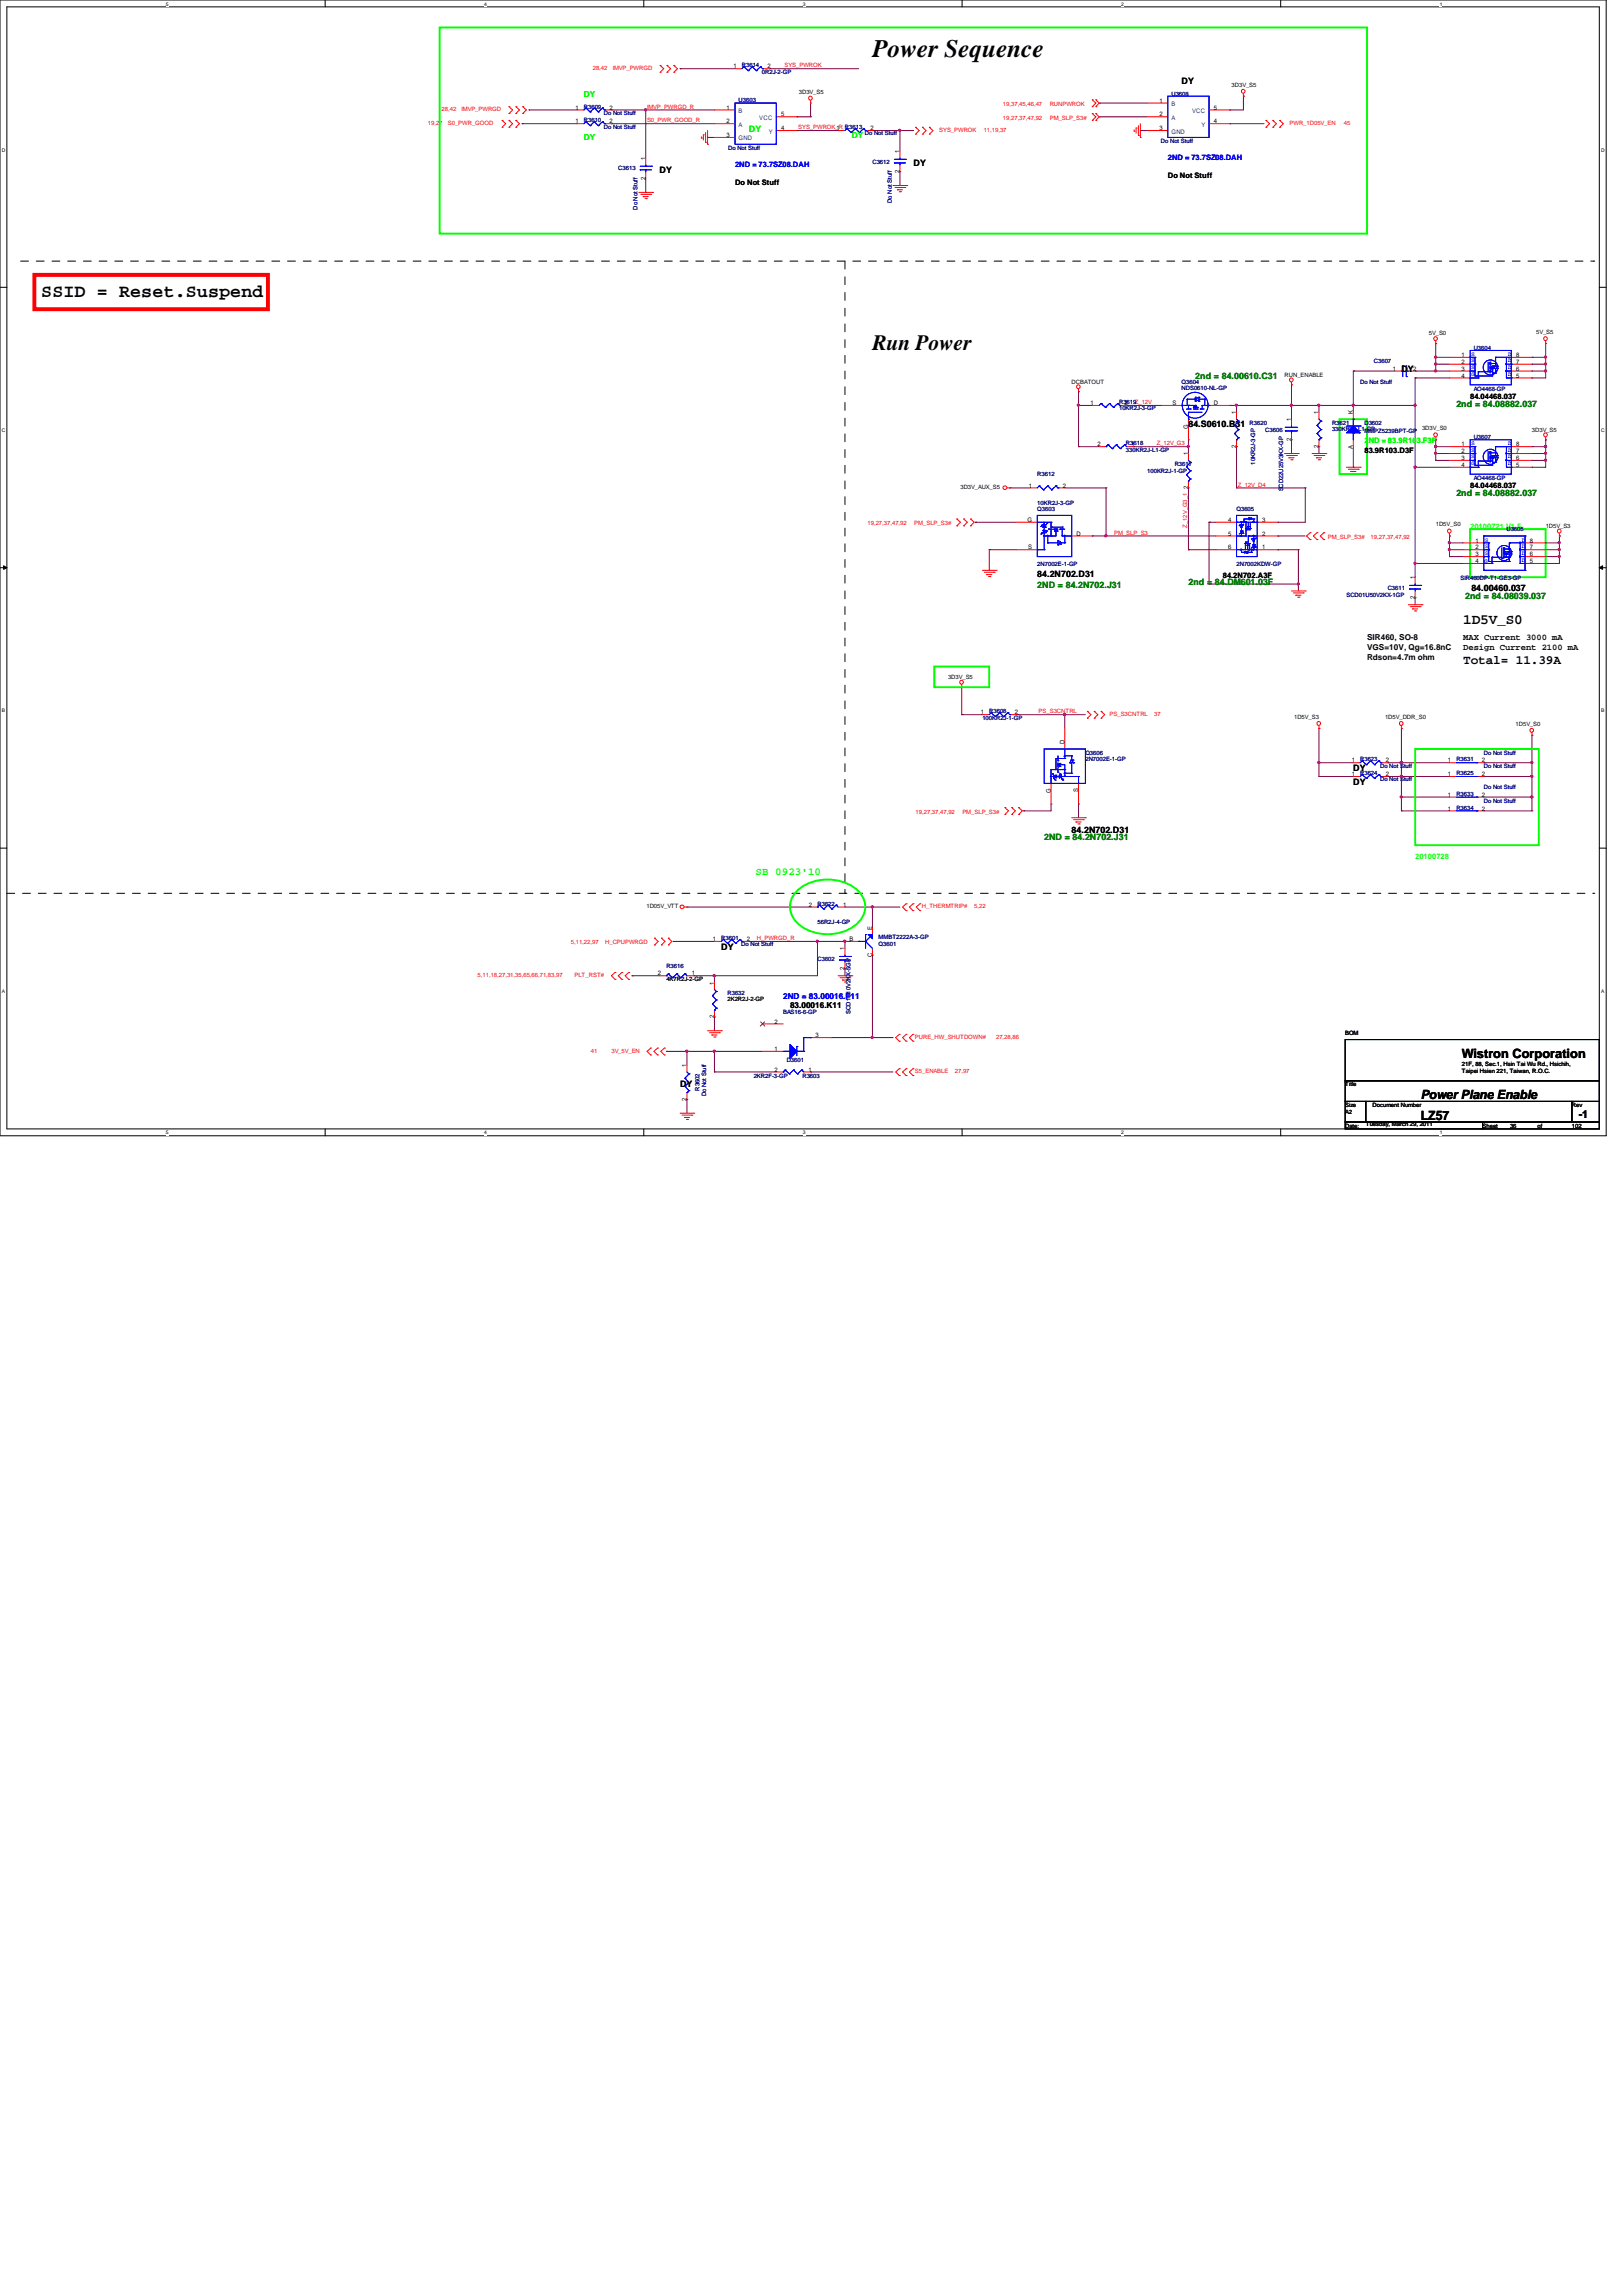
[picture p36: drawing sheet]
<svg xmlns="http://www.w3.org/2000/svg" width="210mm" height="297mm" viewBox="0 0 210 297" stroke-linecap="round" stroke-linejoin="round" font-family="sans-serif">
<defs><g id="words">
<text font-size="3.3" x="112.9" y="7.4">Power Sequence</text>
<text font-size="2.8" x="112.9" y="45.3">Run Power</text>
<text font-size="2.4" x="5.3" y="38.4">SSID = Reset.Suspend</text>
<text font-size="1.9" x="189.4" y="80.7">1D5V_S0</text>
<g font-size="1.7">
<text x="189.4" y="85.9">Total= 11.39A</text>
<text x="189.2" y="136.9">Wistron Corporation</text>
<text x="183.9" y="142.2">Power Plane Enable</text>
<text x="183.9" y="144.9">LZ57</text>
</g>
<text font-size="1.4" fill="#0f0" x="97.8" y="113.2">SB 0923'10</text>
<text font-size="1.4" x="204.3" y="144.7">-1</text>
<g font-size="1.1">
<text x="152.9" y="10.8">DY</text>
<text x="85.3" y="22.4">DY</text>
<text x="118.2" y="21.5">DY</text>
<text x="181.4" y="48.2">DY</text>
<text x="153.8" y="55.3">84.S0610.B31</text>
<text x="134.2" y="74.7">84.2N702.D31</text>
<text x="190.4" y="76.5">84.00460.037</text>
<text x="176.9" y="82.8">SIR460, SO-8</text>
<text x="189.4" y="82.8">MAX Current 3000 mA</text>
<text x="176.9" y="84.1">VGS=10V, Qg=16.8nC</text>
<text x="176.9" y="85.4">Rdson=4.7m ohm</text>
<text x="189.4" y="84.1">Design Current 2100 mA</text>
<text x="175.1" y="101.5">DY</text>
<text x="175.1" y="99.7">DY</text>
<text x="138.7" y="107.7">84.2N702.D31</text>
<text x="93.3" y="122.9">DY</text>
<text x="102.2" y="130.4">83.00016.K11</text>
<text x="88" y="140.6">DY</text>
</g>
<g font-size="1.1" fill="#0f0">
<text x="75.6" y="12.6">DY</text>
<text x="96.9" y="17.1">DY</text>
<text x="110.2" y="17.9">DY</text>
<text x="75.6" y="18.2">DY</text>
</g>
<g font-size="1.1" fill="#008000">
<text x="154.7" y="49.1">2nd = 84.00610.C31</text>
<text x="188.5" y="52.6">2nd = 84.08882.037</text>
<text x="188.5" y="64.2">2nd = 84.08882.037</text>
<text x="134.2" y="76.1">2ND = 84.2N702.J31</text>
<text x="153.8" y="75.7">2nd = 84.DM601.03F</text>
<text x="189.6" y="77.5">2nd = 84.08039.037</text>
<text x="135.1" y="108.6">2ND = 84.2N702.J31</text>
</g>
<g font-size="1.1" fill="#00f">
<text x="135" y="69" transform="rotate(90 135 69)">.</text>
<text x="135" y="67.2" transform="rotate(90 135 67.2)">.</text>
<text x="135.5" y="69" transform="rotate(90 135.5 69)">.</text>
<text x="135.9" y="69" transform="rotate(90 135.9 69)">.</text>
<text x="137.7" y="69" transform="rotate(90 137.7 69)">.</text>
<text x="135.7" y="100.5">.</text>
<text x="137.5" y="97.9">.</text>
<text x="137.5" y="99.7">.</text>
<text x="137.5" y="100.1">.</text>
<text x="137.5" y="100.5">.</text>
<text x="101.3" y="129.2">2ND = 83.00016.F11</text>
</g>
<g font-size="1" fill="#00f">
<text x="95.1" y="21.6">2ND = 73.7SZ08.DAH</text>
<text x="151.1" y="20.7">2ND = 73.7SZ08.DAH</text>
</g>
<g font-size="1">
<text x="95.1" y="23.9">Do Not Stuff</text>
<text x="151.1" y="23">Do Not Stuff</text>
<text x="190.2" y="51.6">84.04468.037</text>
<text x="176.6" y="58.5">83.9R103.D3F</text>
<text x="190.2" y="63.2">84.04468.037</text>
<text x="158.2" y="74.7">84.2N702.A3F</text>
</g>
<g font-size="1" fill="#0f0">
<text x="176.6" y="57.3">2ND = 83.9R103.F3F</text>
<text x="190.2" y="68.5">20100721 V1.5</text>
<text x="183.1" y="111.2">20100728</text>
</g>
<g font-size=".8" fill="#f00">
<text x="76.7" y="9.1">28,42</text>
<text x="79.3" y="9.1">IMVP_PWRGD</text>
<text x="101.5" y="8.7">SYS_PWROK</text>
<text x="55.4" y="16.2">19,27</text>
<text x="57.1" y="14.4">28,42</text>
<text x="58" y="16.2">S0_PWR_GOOD</text>
<text x="59.7" y="14.4">IMVP_PWRGD</text>
<text x="83.7" y="15.8">S0_PWR_GOOD_R</text>
<text x="83.7" y="14.1">IMVP_PWRGD_R</text>
<text x="103.3" y="16.7">SYS_PWROK_R R3613</text>
<text x="121.5" y="17.1">SYS_PWROK</text>
<text x="127.3" y="17.1">11,19,37</text>
<text x="129.8" y="15.5">19,27,37,47,92</text>
<text x="129.8" y="13.7">19,37,45,46,47</text>
<text x="135.8" y="15.5">PM_SLP_S3#</text>
<text x="135.8" y="13.7">RUNPWROK</text>
<text x="166.9" y="16.2">PWR_1D05V_EN</text>
<text x="173.9" y="16.2">45</text>
<text x="149.7" y="57.6">Z_12V_G3</text>
<text x="160.2" y="62.9">Z_12V_D4</text>
<text x="112.3" y="67.9">19,27,37,47,92</text>
<text x="118.3" y="67.9">PM_SLP_S3#</text>
<text x="144.2" y="69.2">PM_SLP_S3</text>
<text x="153.6" y="68.3" transform="rotate(-90 153.6 68.3)">Z_12V_G3_1</text>
<text x="171.8" y="69.7">PM_SLP_S3#</text>
<text x="177.4" y="69.7">19,27,37,47,92</text>
<text x="134.4" y="92.3">PS_S3CNTRL</text>
<text x="143.6" y="92.6">PS_S3CNTRL</text>
<text x="149.4" y="92.6">37</text>
<text x="118.5" y="105.3">19,27,37,47,92</text>
<text x="124.5" y="105.3">PM_SLP_S3#</text>
<text x="119.3" y="117.5">H_THERMTRIP#</text>
<text x="126.1" y="117.5">5,22</text>
<text x="73.9" y="122.2">5,11,22,97</text>
<text x="78.3" y="122.2">H_CPUPWRGD</text>
<text x="98" y="121.6">H_PWRGD_R</text>
<text x="61.8" y="126.4">5,11,18,27,31,35,65,66,71,83,97</text>
<text x="74.3" y="126.4">PLT_RST#</text>
<text x="76.5" y="136.2">41</text>
<text x="79.1" y="136.2">3V_5V_EN</text>
<text x="118.4" y="134.4">PURE_HW_SHUTDOWN#</text>
<text x="128.9" y="134.4">27,28,86</text>
<text x="118.4" y="138.9">S5_ENABLE</text>
<text x="123.6" y="138.9">27,97</text>
</g>
<g font-size=".8">
<text x="94.9" y="8.8">1</text>
<text x="99.3" y="8.8">2</text>
<text x="159.4" y="11.2">3D3V_S5</text>
<text x="74.5" y="16">1</text>
<text x="74.5" y="14.2">1</text>
<text x="78.9" y="16">2</text>
<text x="78.9" y="14.2">2</text>
<text x="94" y="14.2">1</text>
<text x="94" y="16">2</text>
<text x="94" y="17.7">3</text>
<text x="101.1" y="16.8">4</text>
<text x="101.1" y="15.1">5</text>
<text x="103.4" y="12.1">3D3V_S5</text>
<text x="108.2" y="16.8">1</text>
<text x="112.6" y="16.8">2</text>
<text x="150" y="13.3">1</text>
<text x="150" y="15.1">2</text>
<text x="150" y="16.8">3</text>
<text x="157.1" y="16">4</text>
<text x="157.1" y="14.2">5</text>
<text x="83.5" y="23.3" transform="rotate(-90 83.5 23.3)">2</text>
<text x="83.5" y="20.7" transform="rotate(-90 83.5 20.7)">1</text>
<text x="116.4" y="22.4" transform="rotate(-90 116.4 22.4)">2</text>
<text x="116.4" y="19.8" transform="rotate(-90 116.4 19.8)">1</text>
<text x="180.3" y="48">1</text>
<text x="182.9" y="48">2</text>
<text x="184.9" y="43.4">5V_S0</text>
<text x="189.1" y="46.2">1</text>
<text x="189.1" y="47.1">2</text>
<text x="189.1" y="48">3</text>
<text x="196.2" y="48">6</text>
<text x="196.2" y="47.1">7</text>
<text x="196.2" y="46.2">8</text>
<text x="198.8" y="43.2">5V_S5</text>
<text x="138.7" y="49.6">DCBATOUT</text>
<text x="141.1" y="52.4">1</text>
<text x="145.5" y="52.4">2</text>
<text x="151.7" y="52.4">S</text>
<text x="157.1" y="52.4">D</text>
<text x="160" y="53.6" transform="rotate(-90 160 53.6)">1</text>
<text x="166.2" y="48.7">RUN_ENABLE</text>
<text x="170.6" y="53.6" transform="rotate(-90 170.6 53.6)">1</text>
<text x="175.1" y="53.6" transform="rotate(-90 175.1 53.6)">K</text>
<text x="189.1" y="48.9">4</text>
<text x="196.2" y="48.9">5</text>
<text x="142" y="57.7">2</text>
<text x="146.4" y="57.7">1</text>
<text x="153.8" y="58.9" transform="rotate(-90 153.8 58.9)">1</text>
<text x="153.8" y="55.5" transform="rotate(-90 153.8 55.5)">G</text>
<text x="160" y="58" transform="rotate(-90 160 58)">2</text>
<text x="167.1" y="57.1" transform="rotate(-90 167.1 57.1)">2</text>
<text x="167.1" y="54.5" transform="rotate(-90 167.1 54.5)">1</text>
<text x="170.6" y="58" transform="rotate(-90 170.6 58)">2</text>
<text x="175.1" y="58" transform="rotate(-90 175.1 58)">A</text>
<text x="184" y="55.7">3D3V_S0</text>
<text x="189.1" y="57.7">1</text>
<text x="189.1" y="58.6">2</text>
<text x="189.1" y="59.5">3</text>
<text x="196.2" y="59.5">6</text>
<text x="196.2" y="58.6">7</text>
<text x="196.2" y="57.7">8</text>
<text x="198.2" y="55.8">3D3V_S5</text>
<text x="124.3" y="63.3">3D3V_AUX_S5</text>
<text x="133.1" y="63.1">1</text>
<text x="137.5" y="63.1">2</text>
<text x="153.8" y="63.3" transform="rotate(-90 153.8 63.3)">2</text>
<text x="189.1" y="60.4">4</text>
<text x="196.2" y="60.4">5</text>
<text x="133" y="67.5">G</text>
<text x="133.1" y="71.1">S</text>
<text x="139.3" y="69.3">D</text>
<text x="158.9" y="67.5">4</text>
<text x="158.9" y="69.3">5</text>
<text x="158.9" y="71.1">6</text>
<text x="163.3" y="71.1">1</text>
<text x="163.3" y="69.3">2</text>
<text x="163.3" y="67.5">3</text>
<text x="185.8" y="68.1">1D5V_S0</text>
<text x="190.9" y="70.2">1</text>
<text x="190.9" y="71.1">2</text>
<text x="190.9" y="72">3</text>
<text x="198" y="72">6</text>
<text x="198" y="71.1">7</text>
<text x="198" y="70.2">8</text>
<text x="200" y="68.3">1D5V_S3</text>
<text x="183.1" y="77.5" transform="rotate(-90 183.1 77.5)">2</text>
<text x="183.1" y="74.9" transform="rotate(-90 183.1 74.9)">1</text>
<text x="190.9" y="72.9">4</text>
<text x="198" y="72.9">5</text>
<text x="122.7" y="87.8">3D3V_S5</text>
<text x="126.9" y="92.4">1</text>
<text x="131.3" y="92.4">2</text>
<text x="167.5" y="93">1D5V_S3</text>
<text x="179.2" y="93">1D5V_DDR_S0</text>
<text x="196.1" y="93.9">1D5V_S0</text>
<text x="137.8" y="96.3" transform="rotate(-90 137.8 96.3)">D</text>
<text x="174.9" y="100.4">1</text>
<text x="174.9" y="98.6">1</text>
<text x="179.3" y="100.4">2</text>
<text x="179.3" y="98.6">2</text>
<text x="187.4" y="100.4">1</text>
<text x="187.4" y="98.6">1</text>
<text x="191.8" y="100.4">2</text>
<text x="191.8" y="98.6">2</text>
<text x="136" y="102.6" transform="rotate(-90 136 102.6)">G</text>
<text x="139.5" y="102.5" transform="rotate(-90 139.5 102.5)">S</text>
<text x="187.4" y="103.1">1</text>
<text x="187.4" y="104.9">1</text>
<text x="191.8" y="103.1">2</text>
<text x="191.8" y="104.9">2</text>
<text x="83.7" y="117.5">1D05V_VTT</text>
<text x="104.7" y="117.3">2</text>
<text x="109.1" y="117.3">1</text>
<text x="92.2" y="121.8">1</text>
<text x="96.6" y="121.8">2</text>
<text x="109.3" y="125.5" transform="rotate(-90 109.3 125.5)">2</text>
<text x="109.3" y="122.9" transform="rotate(-90 109.3 122.9)">1</text>
<text x="109.9" y="121.8">B</text>
<text x="112.9" y="123.9" transform="rotate(-90 112.9 123.9)">C</text>
<text x="112.9" y="120.3" transform="rotate(-90 112.9 120.3)">E</text>
<text x="85.1" y="126.2">2</text>
<text x="86.2" y="127">4K7R2J-2-GP</text>
<text x="89.5" y="126.2">1</text>
<text x="92.4" y="131.7" transform="rotate(-90 92.4 131.7)">2</text>
<text x="92.4" y="127.4" transform="rotate(-90 92.4 127.4)">1</text>
<text x="94.1" y="129.5">2K2R2J-2-GP</text>
<text x="100.2" y="136">1</text>
<text x="100.2" y="132.4">2</text>
<text x="105.5" y="134.2">3</text>
<text x="174.1" y="133.9">BOM</text>
<text x="189.2" y="137.9">21F, 88, Sec.1, Hsin Tai Wu Rd., Hsichih,</text>
<text x="88.9" y="142.4" transform="rotate(-90 88.9 142.4)">2</text>
<text x="88.9" y="138" transform="rotate(-90 88.9 138)">1</text>
<text x="100.2" y="138.6">2</text>
<text x="104.6" y="138.6">1</text>
<text x="174.1" y="140.5">Title</text>
<text x="174.1" y="143.2">Size</text>
<text x="177.6" y="143.2">Document Number</text>
<text x="189.2" y="138.8">Taipei Hsien 221, Taiwan, R.O.C.</text>
<text x="203.4" y="143.2">Rev</text>
<text x="174.1" y="145.9">Date:</text>
<text x="174.1" y="144.1">A2</text>
<text x="176.7" y="145.7">Tuesday, March 29, 2011</text>
<text x="191.9" y="145.9">Sheet</text>
<text x="195.4" y="145.9">36</text>
<text x="199" y="145.9">of</text>
<text x="203.4" y="145.9">102</text>
</g>
<g font-size=".8" fill="#000080">
<text x="96" y="8.7">R3614</text>
<text x="98.6" y="9.5">0R2J-2-GP</text>
<text x="75.6" y="15.8">R3610</text>
<text x="75.6" y="14.1">R3609</text>
<text x="78.1" y="16.6">Do Not Stuff</text>
<text x="78.1" y="14.9">Do Not Stuff</text>
<text x="95.6" y="13.3">U3603</text>
<text x="111.9" y="17.5">Do Not Stuff</text>
<text x="151.6" y="12.4">U3608</text>
<text x="80" y="22.1">C3613</text>
<text x="94.2" y="19.4">Do Not Stuff</text>
<text x="112.9" y="21.2">C3612</text>
<text x="150.2" y="18.5">Do Not Stuff</text>
<text x="82.5" y="27.1" transform="rotate(-90 82.5 27.1)">Do Not Stuff</text>
<text x="115.4" y="26.2" transform="rotate(-90 115.4 26.2)">Do Not Stuff</text>
<text x="177.8" y="46.9">C3607</text>
<text x="190.7" y="45.3">U3604</text>
<text x="144.8" y="52.3">R3619Z_12V</text>
<text x="144.8" y="53.1">10KR2J-3-GP</text>
<text x="152.9" y="49.6">Q3604</text>
<text x="152.9" y="50.5">NDS0610-NL-GP</text>
<text x="176" y="49.6">Do Not Stuff</text>
<text x="190.7" y="50.6">AO4468-GP</text>
<text x="145.7" y="57.6">R3618</text>
<text x="145.7" y="58.4">330KR2J-L1-GP</text>
<text x="161.7" y="54.9">R3620</text>
<text x="163.7" y="55.8">C3606</text>
<text x="172.4" y="54.9">R3621</text>
<text x="172.4" y="55.8">330KR2J-L1-GP</text>
<text x="176.6" y="54.9">D3602</text>
<text x="176.6" y="56">MMPZ5239BPT-GP</text>
<text x="190.7" y="56.8">U3607</text>
<text x="134.2" y="61.6">R3612</text>
<text x="134.2" y="65.3">10KR2J-3-GP</text>
<text x="148.5" y="61.2">100KR2J-1-GP</text>
<text x="152" y="60.3">R3617</text>
<text x="162.4" y="60.1" transform="rotate(-90 162.4 60.1)">10KR2J-3-GP</text>
<text x="166.1" y="63.6" transform="rotate(-90 166.1 63.6)">SCD22U25V3KX-GP</text>
<text x="190.7" y="62.1">AO4468-GP</text>
<text x="134.2" y="66.1">Q3603</text>
<text x="160" y="66.1">Q3605</text>
<text x="194.9" y="68.7">U3605</text>
<text x="134.2" y="73.3">2N7002E-1-GP</text>
<text x="160" y="73.3">2N7002KDW-GP</text>
<text x="174.2" y="77.2">SCD01U50V2KX-1GP</text>
<text x="179.6" y="76.3">C3611</text>
<text x="189" y="75.1">SIR460DP-T1-GE3-GP</text>
<text x="127.1" y="93.2">100KR2J-1-GP</text>
<text x="128" y="92.3">R3608</text>
<text x="140.5" y="97.6">Q3606</text>
<text x="140.5" y="98.5">2N7002E-1-GP</text>
<text x="176" y="100.3">R3624</text>
<text x="176" y="98.5">R3623</text>
<text x="178.6" y="101.1">Do Not Stuff</text>
<text x="178.6" y="99.3">Do Not Stuff</text>
<text x="188.5" y="100.3">R3625</text>
<text x="188.5" y="98.5">R3631</text>
<text x="192" y="99.4">Do Not Stuff</text>
<text x="192" y="97.6">Do Not Stuff</text>
<text x="188.5" y="103">R3633</text>
<text x="188.5" y="104.7">R3634</text>
<text x="192" y="102.1">Do Not Stuff</text>
<text x="192" y="103.8">Do Not Stuff</text>
<text x="105.8" y="117.2">R3622</text>
<text x="105.8" y="119.5">56R2J-4-GP</text>
<text x="86.2" y="125.2">R3616</text>
<text x="93.3" y="121.6">R3601</text>
<text x="95.9" y="122.4">Do Not Stuff</text>
<text x="105.8" y="124.3">C3602</text>
<text x="113.7" y="122.3">Q3601</text>
<text x="113.7" y="121.5">MMBT2222A-3-GP</text>
<text x="94.1" y="128.7">R3632</text>
<text x="101.3" y="131.2">BAS16-6-GP</text>
<text x="110.1" y="131.1" transform="rotate(-90 110.1 131.1)">SCD1U10V2KX-5GP</text>
<text x="101.8" y="137.4">D3601</text>
<text x="90.5" y="141.1" transform="rotate(-90 90.5 141.1)">R3602</text>
<text x="91.4" y="141.8" transform="rotate(-90 91.4 141.8)">Do Not Stuff</text>
<text x="97.5" y="139.4">2KR2F-3-GP</text>
<text x="103.8" y="139.4">R3603</text>
</g>
<g font-size=".8" fill="#004080">
<text x="95.6" y="14.6">B</text>
<text x="95.6" y="16.4">A</text>
<text x="98.3" y="15.5">VCC</text>
<text x="99.5" y="17.3">Y</text>
<text x="151.6" y="13.7">B</text>
<text x="151.6" y="15.5">A</text>
<text x="151.6" y="17.3">GND</text>
<text x="154.3" y="14.6">VCC</text>
<text x="155.5" y="16.4">Y</text>
<text x="95.6" y="18.2">GND</text>
</g>
<g font-size=".8" fill="#00f">
<text x="190.4" y="46.1">S</text>
<text x="190.4" y="46.9">S</text>
<text x="190.4" y="47.8">S</text>
<text x="195.2" y="47.8">D</text>
<text x="195.2" y="46.9">D</text>
<text x="195.2" y="46.1">D</text>
<text x="190.4" y="48.6">G</text>
<text x="195.2" y="48.6">D</text>
<text x="190.4" y="57.6">S</text>
<text x="190.4" y="58.4">S</text>
<text x="190.4" y="59.3">S</text>
<text x="195.2" y="59.3">D</text>
<text x="195.2" y="58.4">D</text>
<text x="195.2" y="57.6">D</text>
<text x="190.4" y="60.2">G</text>
<text x="195.2" y="60.2">D</text>
<text x="192.2" y="70.1">S</text>
<text x="192.2" y="70.9">S</text>
<text x="192.2" y="71.8">S</text>
<text x="196.9" y="71.8">D</text>
<text x="196.9" y="70.9">D</text>
<text x="196.9" y="70.1">D</text>
<text x="192.1" y="72.8">G</text>
<text x="196.9" y="72.6">D</text>
</g>
<g font-size=".6">
<text x="21.5" y=".7">5</text>
<text x="62.7" y=".7">4</text>
<text x="103.9" y=".7">3</text>
<text x="145.1" y=".7">2</text>
<text x="186.3" y=".7">1</text>
<text x=".3" y="19.6">D</text>
<text x="207.2" y="19.6">D</text>
<text x=".3" y="55.9">C</text>
<text x="207.2" y="55.9">C</text>
<text x=".3" y="92.2">B</text>
<text x="207.2" y="92.2">B</text>
<text x=".3" y="128.4">A</text>
<text x="207.2" y="128.4">A</text>
<text x="21.5" y="146.8">5</text>
<text x="62.7" y="146.8">4</text>
<text x="103.9" y="146.8">3</text>
<text x="145.1" y="146.8">2</text>
<text x="186.3" y="146.8">1</text>
</g>
</g></defs>
<path d="M0 0h207.9v146.9h-207.9zM.9 .9h206.1v145.1h-206.1z" fill="none" stroke="#000" stroke-width=".13"/>
<g fill="#fff">
<path d="M21.5 .1h.3v.7h-.3z"/>
<path d="M21.5 146.2h.3v.7h-.3z"/>
</g>
<path d="M42.1 0v.9M42.1 146v.9" fill="none" stroke="#000" stroke-width=".13"/>
<g fill="#fff">
<path d="M62.7 .1h.3v.7h-.3z"/>
<path d="M62.7 146.2h.3v.7h-.3z"/>
</g>
<path d="M83.3 0v.9M83.3 146v.9" fill="none" stroke="#000" stroke-width=".13"/>
<g fill="#fff">
<path d="M103.9 .1h.3v.7h-.3z"/>
<path d="M103.9 146.2h.3v.7h-.3z"/>
</g>
<path d="M124.5 0v.9M124.5 146v.9" fill="none" stroke="#000" stroke-width=".13"/>
<g fill="#fff">
<path d="M145.1 .1h.3v.7h-.3z"/>
<path d="M145.1 146.2h.3v.7h-.3z"/>
</g>
<path d="M165.7 0v.9M165.7 146v.9" fill="none" stroke="#000" stroke-width=".13"/>
<g fill="#fff">
<path d="M186.3 .1h.3v.7h-.3z"/>
<path d="M186.3 146.2h.3v.7h-.3z"/>
<path d="M.3 19h.4v.7h-.4z"/>
<path d="M207.2 19h.5v.7h-.5z"/>
<path d="M.3 55.3h.4v.7h-.4z"/>
<path d="M207.2 55.3h.5v.7h-.5z"/>
</g>
<path d="M0 37.2h.9M207 37.2h.9" fill="none" stroke="#000" stroke-width=".13"/>
<g fill="#fff">
<path d="M.3 91.6h.4v.7h-.4z"/>
<path d="M207.2 91.6h.4v.7h-.4z"/>
</g>
<path d="M0 73.4h.9M.5 73.2l.4 .2-.4 .3zM207 73.4l.4-.2v.5zM207 73.4h.9" fill="none" stroke="#000" stroke-width=".13"/>
<path d="M.5 73.2l.4 .2-.4 .3zM207 73.4l.4-.2v.5z" fill="#000"/>
<g fill="#fff">
<path d="M.3 127.8h.3v.8h-.3z"/>
<path d="M207.2 127.8h.4v.8h-.4z"/>
</g>
<path d="M0 109.7h.9M207 109.7h.9" fill="none" stroke="#000" stroke-width=".13"/>
<g fill="none" stroke="#800040" stroke-width=".13">
<path d="M67.6 16h.1M67.6 16h7.1M79.1 16h.1M79.1 16h13.4M86.2 136h.1M86.2 136h2.7M88.9 136h.1M88.9 136v1.8M92.5 138.7h.1M92.5 136h.1M92.5 136h6.2M92.5 138.7h8"/>
<path d="M92.5 136v2.7"/>
</g>
<path d="M92.3 135.9h.2v.2h-.2z" fill-rule="evenodd" fill="#f0f"/>
<path d="M92.3 135.9h.2v.2h-.2z" fill="none" stroke="#f0f" stroke-width=".13"/>
<path d="M104.9 138.7h.1M104.9 138.7h10.7M107.6 134.2h.1M107.6 134.2h8M112.9 123.6h.1M112.9 134.2h.1M112.9 123.6v10.6" fill="none" stroke="#800040" stroke-width=".13"/>
<path d="M112.8 134.1h.2v.2h-.2z" fill-rule="evenodd" fill="#f0f"/>
<path d="M112.8 134.1h.2v.2h-.2z" fill="none" stroke="#f0f" stroke-width=".13"/>
<path d="M112.9 117.3h.1M112.9 117.3h3.6M87.1 121.8h.1M87.1 121.8h5.4M88.9 136h.1M88.9 136h3.6M109.3 121.8h.1M109.3 121.8h.9" fill="none" stroke="#800040" stroke-width=".13"/>
<path d="M88.8 135.9h.2v.2h-.2z" fill-rule="evenodd" fill="#f0f"/>
<path d="M88.8 135.9h.2v.2h-.2z" fill="none" stroke="#f0f" stroke-width=".13"/>
<path d="M109.3 121.8h.1M109.3 121.8v.9" fill="none" stroke="#800040" stroke-width=".13"/>
<path d="M109.2 121.7h.2v.2h-.2z" fill-rule="evenodd" fill="#f0f"/>
<path d="M109.2 121.7h.2v.2h-.2z" fill="none" stroke="#f0f" stroke-width=".13"/>
<path d="M105.8 121.8h.1M105.8 121.8h3.5" fill="none" stroke="#800040" stroke-width=".13"/>
<path d="M105.7 121.7h.2v.2h-.2z" fill-rule="evenodd" fill="#f0f"/>
<path d="M105.7 121.7h.2v.2h-.2z" fill="none" stroke="#f0f" stroke-width=".13"/>
<path d="M112.9 117.3h.1M112.9 117.3v2.7M109.3 125.3h.1M109.3 125.3v.9" fill="none" stroke="#800040" stroke-width=".13"/>
<path d="M112.8 117.2h.2v.2h-.2z" fill-rule="evenodd" fill="#f0f"/>
<path d="M112.8 117.2h.2v.2h-.2z" fill="none" stroke="#f0f" stroke-width=".13"/>
<g fill="none" stroke="#800040" stroke-width=".13">
<path d="M185.8 56.9h.1M185.8 56.9v.9M200 44.4h.1M200 44.4v1.8M153.8 71.1h.1M153.8 71.1h3.6M156.5 67.6h.1M156.5 75.6h.1M156.5 67.6h.9M156.5 67.6v8M156.5 75.6h11.5M160 63.1h.1"/>
<path d="M160 63.1h8.9M165.4 71.1h.1M165.4 69.3h.1M165.4 71.1h2.6M165.4 69.3h3.5M168 71.1h.1M168 75.6h.1M168 71.1v5.4M88.9 142.2h.1M88.9 142.2v1.8"/>
</g>
<path d="M167.9 75.4h.2v.2h-.2z" fill-rule="evenodd" fill="#f0f"/>
<path d="M167.9 75.4h.2v.2h-.2z" fill="none" stroke="#f0f" stroke-width=".13"/>
<g fill="none" stroke="#800040" stroke-width=".13">
<path d="M139.6 52.5h.1M139.6 50.7h.1M139.6 52.5h1.8M139.6 50.7v1.8M153.8 56.9h.1M153.8 57.8h.1M153.8 56.9v1.8M183.1 48.9h.1M183.1 48.9h4.5M183.1 48.9v3.6M165.4 67.6h.1M168.9 63.1h.1"/>
<path d="M168.9 63.1v4.5h-3.5"/>
</g>
<path d="M139.4 52.3h.2v.2h-.2z" fill-rule="evenodd" fill="#f0f"/>
<path d="M139.4 52.3h.2v.2h-.2z" fill="none" stroke="#f0f" stroke-width=".13"/>
<path d="M183.1 48h.1M183.1 52.5h.1M183.1 48h2.7M183.1 52.5v8M183.1 60.5h.1M183.1 60.5h4.5" fill="none" stroke="#800040" stroke-width=".13"/>
<path d="M183 60.3h.2v.2h-.2z" fill-rule="evenodd" fill="#f0f"/>
<path d="M183 60.3h.2v.2h-.2z" fill="none" stroke="#f0f" stroke-width=".13"/>
<path d="M160 52.5h.1M160 52.5v.8" fill="none" stroke="#800040" stroke-width=".13"/>
<path d="M159.9 52.3h.2v.2h-.2z" fill-rule="evenodd" fill="#f0f"/>
<path d="M159.9 52.3h.2v.2h-.2z" fill="none" stroke="#f0f" stroke-width=".13"/>
<path d="M145.8 52.5h.1M145.8 52.5h4.4M146.7 57.8h.1M146.7 57.8h7.1M159.1 52.5h.1M159.1 52.5h.9M160 57.8h.1M160 57.8v5.3M175.1 48h.1M175.1 48v4.5" fill="none" stroke="#800040" stroke-width=".13"/>
<path d="M153.7 57.6h.2v.3h-.2z" fill-rule="evenodd" fill="#f0f"/>
<path d="M153.7 57.6h.2v.3h-.2z" fill="none" stroke="#f0f" stroke-width=".13"/>
<path d="M160 52.5h.1M160 52.5h7.1M167.1 52.5h.1M167.1 52.5v1.7M170.7 52.5h.1M170.7 52.5v.8" fill="none" stroke="#800040" stroke-width=".13"/>
<path d="M167 52.3h.2v.2h-.2z" fill-rule="evenodd" fill="#f0f"/>
<path d="M167 52.3h.2v.2h-.2z" fill="none" stroke="#f0f" stroke-width=".13"/>
<path d="M167.1 56.9h.1M167.1 52.5h.1M167.1 56.9v1.8M167.1 52.5h3.6M170.7 57.8h.1M170.7 57.8v.9M185.8 57.8h.1M185.8 57.8h1.8M185.8 57.8v.9" fill="none" stroke="#800040" stroke-width=".13"/>
<path d="M185.7 57.6h.2v.3h-.2z" fill-rule="evenodd" fill="#f0f"/>
<path d="M185.7 57.6h.2v.3h-.2z" fill="none" stroke="#f0f" stroke-width=".13"/>
<path d="M185.8 58.7h.1M185.8 59.6h.1M185.8 58.7h1.8M185.8 59.6h1.8M185.8 58.7v.9" fill="none" stroke="#800040" stroke-width=".13"/>
<path d="M185.7 58.5h.2v.2h-.2z" fill-rule="evenodd" fill="#f0f"/>
<path d="M185.7 58.5h.2v.2h-.2z" fill="none" stroke="#f0f" stroke-width=".13"/>
<path d="M170.7 52.5h.1M170.7 52.5h4.4M175.1 48h.1M175.1 48h5.4" fill="none" stroke="#800040" stroke-width=".13"/>
<path d="M175 52.3h.2v.2h-.2z" fill-rule="evenodd" fill="#f0f"/>
<path d="M175 52.3h.2v.2h-.2z" fill="none" stroke="#f0f" stroke-width=".13"/>
<path d="M170.6 52.3h.2v.2h-.2z" fill-rule="evenodd" fill="#f0f"/>
<path d="M170.6 52.3h.2v.2h-.2z" fill="none" stroke="#f0f" stroke-width=".13"/>
<path d="M200 46.2h.1M200 46.2v.9" fill="none" stroke="#800040" stroke-width=".13"/>
<path d="M199.9 46.1h.2v.2h-.2z" fill-rule="evenodd" fill="#f0f"/>
<path d="M199.9 46.1h.2v.2h-.2z" fill="none" stroke="#f0f" stroke-width=".13"/>
<path d="M198.2 48.9h.1M198.2 48.9h1.8M200 47.1h.1M200 47.1v.9" fill="none" stroke="#800040" stroke-width=".13"/>
<path d="M199.9 47h.2v.2h-.2z" fill-rule="evenodd" fill="#f0f"/>
<path d="M199.9 47h.2v.2h-.2z" fill="none" stroke="#f0f" stroke-width=".13"/>
<path d="M185.8 46.2h.1M185.8 47.1h.1M185.8 46.2v1.8M198.2 47.1h.1M198.2 47.1h1.8" fill="none" stroke="#800040" stroke-width=".13"/>
<path d="M185.7 47.9h.2v.2h-.2z" fill-rule="evenodd" fill="#f0f"/>
<path d="M185.7 47.9h.2v.2h-.2z" fill="none" stroke="#f0f" stroke-width=".13"/>
<path d="M185.7 47h.2v.2h-.2z" fill-rule="evenodd" fill="#f0f"/>
<path d="M185.7 47h.2v.2h-.2z" fill="none" stroke="#f0f" stroke-width=".13"/>
<path d="M200 48h.1M200 48v.9" fill="none" stroke="#800040" stroke-width=".13"/>
<path d="M199.9 47.9h.2v.2h-.2z" fill-rule="evenodd" fill="#f0f"/>
<path d="M199.9 47.9h.2v.2h-.2z" fill="none" stroke="#f0f" stroke-width=".13"/>
<path d="M185.8 47.1h.1M185.8 48h.1M185.8 46.2h.1M185.8 48h1.8M185.8 46.2h1.8M185.8 47.1h1.8M198.2 48h.1M198.2 46.2h.1M198.2 48h1.8M198.2 46.2h1.8" fill="none" stroke="#800040" stroke-width=".13"/>
<path d="M185.7 46.1h.2v.2h-.2z" fill-rule="evenodd" fill="#f0f"/>
<path d="M185.7 46.1h.2v.2h-.2z" fill="none" stroke="#f0f" stroke-width=".13"/>
<path d="M139.6 57.8h.1M139.6 52.5h.1M139.6 57.8h2.6M139.6 52.5v5.3M175.1 52.5h.1M175.1 52.5h8" fill="none" stroke="#800040" stroke-width=".13"/>
<path d="M183 52.3h.2v.2h-.2z" fill-rule="evenodd" fill="#f0f"/>
<path d="M183 52.3h.2v.2h-.2z" fill="none" stroke="#f0f" stroke-width=".13"/>
<path d="M200 56.9h.1M200 57.8h.1M200 56.9v1.8" fill="none" stroke="#800040" stroke-width=".13"/>
<path d="M199.9 57.6h.2v.3h-.2z" fill-rule="evenodd" fill="#f0f"/>
<path d="M199.9 57.6h.2v.3h-.2z" fill="none" stroke="#f0f" stroke-width=".13"/>
<path d="M200 58.7h.1M200 58.7v.9M198.2 60.5h.1M198.2 60.5h1.8" fill="none" stroke="#800040" stroke-width=".13"/>
<path d="M199.9 58.5h.2v.2h-.2z" fill-rule="evenodd" fill="#f0f"/>
<path d="M199.9 58.5h.2v.2h-.2z" fill="none" stroke="#f0f" stroke-width=".13"/>
<path d="M198.2 58.7h.1M198.2 58.7h1.8M200 59.6h.1M200 59.6v.9" fill="none" stroke="#800040" stroke-width=".13"/>
<path d="M199.9 59.4h.2v.2h-.2z" fill-rule="evenodd" fill="#f0f"/>
<path d="M199.9 59.4h.2v.2h-.2z" fill="none" stroke="#f0f" stroke-width=".13"/>
<path d="M185.8 44.4h.1M185.8 44.4v1.8M198.2 59.6h.1M198.2 57.8h.1M198.2 59.6h1.8M198.2 57.8h1.8M183.1 72.9h.1M183.1 72.9h6.3M187.6 69.3h.1M187.6 70.2h.1M187.6 69.3v1.8M187.6 70.2h1.8" fill="none" stroke="#800040" stroke-width=".13"/>
<path d="M187.4 70.1h.3v.2h-.3z" fill-rule="evenodd" fill="#f0f"/>
<path d="M187.4 70.1h.3v.2h-.3z" fill="none" stroke="#f0f" stroke-width=".13"/>
<path d="M187.6 71.1h.1M187.6 72h.1M187.6 71.1h1.8M187.6 72h1.8M187.6 71.1v.9" fill="none" stroke="#800040" stroke-width=".13"/>
<path d="M187.4 71h.3v.2h-.3z" fill-rule="evenodd" fill="#f0f"/>
<path d="M187.4 71h.3v.2h-.3z" fill="none" stroke="#f0f" stroke-width=".13"/>
<path d="M201.8 69.3h.1M201.8 70.2h.1M201.8 69.3v1.8" fill="none" stroke="#800040" stroke-width=".13"/>
<path d="M201.7 70.1h.2v.2h-.2z" fill-rule="evenodd" fill="#f0f"/>
<path d="M201.7 70.1h.2v.2h-.2z" fill="none" stroke="#f0f" stroke-width=".13"/>
<path d="M200 72.9h.1M200 72.9h1.8M201.8 71.1h.1M201.8 71.1v.9" fill="none" stroke="#800040" stroke-width=".13"/>
<path d="M201.7 71h.2v.2h-.2z" fill-rule="evenodd" fill="#f0f"/>
<path d="M201.7 71h.2v.2h-.2z" fill="none" stroke="#f0f" stroke-width=".13"/>
<path d="M200 71.1h.1M200 71.1h1.8M201.8 72h.1M201.8 72v.9" fill="none" stroke="#800040" stroke-width=".13"/>
<path d="M201.7 71.9h.2v.2h-.2z" fill-rule="evenodd" fill="#f0f"/>
<path d="M201.7 71.9h.2v.2h-.2z" fill="none" stroke="#f0f" stroke-width=".13"/>
<path d="M183.1 60.5h.1M183.1 77.3h.1M183.1 72.9h.1M183.1 60.5v14.2M183.1 77.3v.9M200 72h.1M200 70.2h.1M200 72h1.8M200 70.2h1.8" fill="none" stroke="#800040" stroke-width=".13"/>
<path d="M183 72.8h.2v.2h-.2z" fill-rule="evenodd" fill="#f0f"/>
<path d="M183 72.8h.2v.2h-.2z" fill="none" stroke="#f0f" stroke-width=".13"/>
<path d="M181.4 94.2h.1M181.4 94.2v4.5M192 98.7h.1M192 98.7h6.2M198.2 98.7h.1M198.2 98.7v1.8" fill="none" stroke="#800040" stroke-width=".13"/>
<path d="M198.1 98.5h.2v.3h-.2z" fill-rule="evenodd" fill="#f0f"/>
<path d="M198.1 98.5h.2v.3h-.2z" fill="none" stroke="#f0f" stroke-width=".13"/>
<path d="M181.4 98.7h.1M181.4 98.7h6.2M192 100.5h.1M192 100.5h6.2" fill="none" stroke="#800040" stroke-width=".13"/>
<path d="M181.2 98.5h.2v.3h-.2z" fill-rule="evenodd" fill="#f0f"/>
<path d="M181.2 98.5h.2v.3h-.2z" fill="none" stroke="#f0f" stroke-width=".13"/>
<path d="M181.4 100.5h.1M181.4 100.5h6.2" fill="none" stroke="#800040" stroke-width=".13"/>
<path d="M181.2 100.3h.2v.2h-.2z" fill-rule="evenodd" fill="#f0f"/>
<path d="M181.2 100.3h.2v.2h-.2z" fill="none" stroke="#f0f" stroke-width=".13"/>
<path d="M179.6 98.7h.1M179.6 98.7h1.8M181.4 98.7h.1M181.4 98.7v1.8h-1.8M179.6 100.5h.1" fill="none" stroke="#800040" stroke-width=".13"/>
<path d="M181.2 98.5h.2v.3h-.2z" fill-rule="evenodd" fill="#f0f"/>
<path d="M181.2 98.5h.2v.3h-.2z" fill="none" stroke="#f0f" stroke-width=".13"/>
<path d="M170.7 98.7h.1M170.7 94.2h.1M170.7 98.7h4.4M170.7 94.2v6.3M170.7 100.5h.1M170.7 100.5h4.4" fill="none" stroke="#800040" stroke-width=".13"/>
<path d="M170.6 98.5h.2v.3h-.2z" fill-rule="evenodd" fill="#f0f"/>
<path d="M170.6 98.5h.2v.3h-.2z" fill="none" stroke="#f0f" stroke-width=".13"/>
<path d="M137.8 92.5h.1M137.8 92.5v1.7M198.2 95.1h.1M198.2 95.1v3.6M136 104h.1M136 104v.9" fill="none" stroke="#800040" stroke-width=".13"/>
<path d="M137.7 92.3h.2v.2h-.2z" fill-rule="evenodd" fill="#f0f"/>
<path d="M137.7 92.3h.2v.2h-.2z" fill="none" stroke="#f0f" stroke-width=".13"/>
<g fill="none" stroke="#800040" stroke-width=".13">
<path d="M124.5 88.9h.1M124.5 92.5h.1M124.5 92.5h2.6M124.5 88.9v3.6M131.6 92.5h.1M131.6 92.5h8.9M137.8 92.5h.1M132.5 104.9h.1M132.5 104.9h3.5M139.6 104h.1M139.6 104v1.8M81.8 126.2h.1"/>
<path d="M81.8 126.2h3.5M92.5 126.2h.1M105.8 121.8h.1M105.8 121.8v4.4h-13.3"/>
</g>
<path d="M92.3 126.1h.2v.2h-.2z" fill-rule="evenodd" fill="#f0f"/>
<path d="M92.3 126.1h.2v.2h-.2z" fill="none" stroke="#f0f" stroke-width=".13"/>
<path d="M167.1 49.8h.1M167.1 49.8v2.7M143.1 69.3h.1M143.1 69.3h14.3M153.8 63.1h.1M153.8 63.1v8M96.9 121.8h.1M96.9 121.8h8.9" fill="none" stroke="#800040" stroke-width=".13"/>
<path d="M143 69.2h.2v.2h-.2z" fill-rule="evenodd" fill="#f0f"/>
<path d="M143 69.2h.2v.2h-.2z" fill="none" stroke="#f0f" stroke-width=".13"/>
<g fill="none" stroke="#800040" stroke-width=".13">
<path d="M116.5 16.9h.1M116.5 16.9h1.7M126.2 67.6h.1M126.2 67.6h5.4M128 71.1h.1M128 73.8h.1M128 71.1h3.6M128 71.1v2.7M130.7 63.1h.1M130.7 63.1h2.6M137.8 63.1h5.3M141.4 69.3h.1"/>
<path d="M141.4 69.3h1.7M143.1 63.1h.1M143.1 69.3h.1M143.1 63.1v6.2M88.9 117.3h.1M88.9 117.3h16M109.3 117.3h3.6M112.9 117.3h.1"/>
</g>
<path d="M116.3 16.8h.2v.2h-.2z" fill-rule="evenodd" fill="#f0f"/>
<path d="M116.3 16.8h.2v.2h-.2z" fill="none" stroke="#f0f" stroke-width=".13"/>
<g fill="none" stroke="#800040" stroke-width=".13">
<path d="M68.5 14.2h.1M68.5 14.2h6.2M83.6 14.2h.1M83.6 14.2h8.9M88 8.9h.1M88 8.9h7.1M91.6 17.8h.1M91.6 17.8h.9M99.6 8.9h.1M99.6 8.9h11.5M103.1 15.1h.1M103.1 15.1h1.8"/>
<path d="M104.9 15.1h.1M104.9 13.3v1.8M116.5 16.9h.1M116.5 16.9v2.7M116.5 22.2h.1M116.5 22.2v1.8M89.8 126.2h.1M89.8 126.2h2.7M92.5 131.6h.1M92.5 126.2h.1M92.5 126.2v.9M92.5 131.6v1.7"/>
</g>
<path d="M83.4 14.1h.2v.2h-.2z" fill-rule="evenodd" fill="#f0f"/>
<path d="M83.4 14.1h.2v.2h-.2z" fill="none" stroke="#f0f" stroke-width=".13"/>
<g fill="none" stroke="#800040" stroke-width=".13">
<path d="M79.1 14.2h.1M79.1 14.2h4.5M83.6 14.2h.1M83.6 14.2v6.2M103.1 16.9h.1M103.1 16.9h5.4M112.9 16.9h.1M112.9 16.9h3.6M142.2 15.1h.1M142.2 13.3h.1M142.2 15.1h6.3M142.2 13.3h6.3"/>
<path d="M147.6 16.9h.1M147.6 16.9h.9M159.1 16h.1M159.1 14.2h.1M159.1 16h4.5M160.9 12.4h.1M160.9 12.4v1.8h-1.8M83.6 24.9h.1M83.6 23.1v1.8M181.4 104.9h.1M181.4 103.1h.1M181.4 104.9h6.2"/>
<path d="M181.4 103.1v1.8M181.4 103.1h6.2"/>
</g>
<path d="M181.2 103h.2v.2h-.2z" fill-rule="evenodd" fill="#f0f"/>
<path d="M181.2 103h.2v.2h-.2z" fill="none" stroke="#f0f" stroke-width=".13"/>
<path d="M181.4 100.5h.1M181.4 100.5v2.6M192 103.1h6.2M198.2 103.1h.1M198.2 100.5h.1M198.2 100.5v2.6" fill="none" stroke="#800040" stroke-width=".13"/>
<path d="M198.1 103h.2v.2h-.2z" fill-rule="evenodd" fill="#f0f"/>
<path d="M198.1 103h.2v.2h-.2z" fill="none" stroke="#f0f" stroke-width=".13"/>
<path d="M198.1 100.3h.2v.2h-.2z" fill-rule="evenodd" fill="#f0f"/>
<path d="M198.1 100.3h.2v.2h-.2z" fill="none" stroke="#f0f" stroke-width=".13"/>
<path d="M175.1 52.5h.1M175.1 52.5v.8M175.1 57.8v2.7M175.1 60.5h.1M192 104.9h6.2M198.2 104.9h.1M198.2 103.1h.1M198.2 103.1v1.8" fill="none" stroke="#800040" stroke-width=".13"/>
<g fill="none" stroke="#f00" stroke-width=".13">
<path d="M65 16.5h.1M65 15.6h.1M65 15.6l.4 .4-.4 .5M65.9 14.7h.1M65.9 13.8h.1M65.9 15.6h.1M65.9 16.5h.1M65.9 13.8l.4 .4-.4 .5M65.9 15.6l.4 .4-.4 .5M66.8 13.8h.1M66.8 14.7h.1M66.8 16.5h.1"/>
<path d="M66.8 15.6h.1M66.8 13.8l.4 .4-.4 .5M66.8 15.6l.4 .4-.4 .5M67.6 14.7h.1M67.6 13.8h.1M67.6 13.8l.5 .4-.5 .5M74.7 16h.9M74.7 14.2h.9M78.2 16h.9M78.2 14.2h.9M85.4 9.4h.1M85.4 8.5h.1"/>
<path d="M85.4 8.5l.5 .4-.5 .5M86.3 8.5h.1M86.3 9.4h.1M86.3 8.5l.5 .4-.5 .5M87.2 9.4h.1M87.2 8.5h.1M87.2 8.5l.5 .4-.5 .5M90.8 17.9h.1M90.8 17.7v.2M91 17.4h.1M91 17.4v.7M91.3 18.4h.1"/>
<path d="M91.3 17.1v1.3M91.6 18.7h.1M91.6 16.9v1.8M95.1 8.9h.9M98.7 8.9h.9M104.7 12.5l.2-.1 .2 .2-.1 .3-.1 .1-.2-.1zM104.9 13.3h.1M104.9 13v.3M116.5 19.6v.8M118.5 17.4h.1M118.5 16.5h.1M118.5 16.5l.5 .4-.5 .5"/>
<path d="M119.4 16.5h.1M119.4 17.4h.1M119.4 16.5l.4 .4-.4 .5M120.3 17.4h.1M120.3 16.5h.1M120.3 16.5l.4 .4-.4 .5M141.4 15.6h.1M141.4 14.7h.1M141.4 13.8h.1M141.4 12.9h.1M141.4 14.7l.4 .4-.4 .5M141.4 12.9l.4 .4-.4 .5"/>
<path d="M141.8 14.7h.1M141.8 15.6h.1M141.8 12.9h.1M141.8 13.8h.1M141.8 14.7l.4 .4-.4 .5M141.8 12.9l.4 .4-.4 .5M146.8 17h.1M146.8 16.8v.2M147 16.6h.1M147 16.6v.6M147.3 17.5h.1M147.3 16.3v1.2"/>
<path d="M147.6 17.8h.1M147.6 16v1.8M148.5 13.3h2.6M148.5 15.1h2.6M148.5 16.9h2.6M156.5 16h2.6M156.5 14.2h2.6M160.7 11.6h.2l.2 .1-.1 .3-.1 .1-.2-.1zM160.9 12.4h.1M160.9 12.1v.3M163.8 16.5h.1M163.8 15.6h.1"/>
<path d="M163.8 15.6l.5 .4-.5 .5M164.7 15.6h.1M164.7 16.5h.1M164.7 15.6l.5 .4-.5 .5M165.6 16.5h.1M165.6 15.6h.1M165.6 15.6l.5 .4-.5 .5M82.7 24.9h1.8M82.9 25.1h1.3M83.2 25.4h.1M83.2 25.4h.7M83.5 25.7h.2"/>
<path d="M83.7 25.7h.1M84.2 25.1h.1M84.5 24.9h.1M115.6 24h1.7M115.8 24.3h1.3M116.1 24.6h.1M116.1 24.6h.7M116.4 24.8h.1M116.5 21.3v.9M116.5 24.8h.1M117.1 24.3h.1M117.3 24h.1"/>
<path d="M139.4 49.8h.1l.2 .1v.3l-.2 .1-.1-.1zM139.6 50.7h.1M139.6 50.3v.4M142.2 57.8h.9M145.8 57.8h.9M150.2 52.5h2.7M153.8 54.2v2.7M153.8 58.7v.9M156.5 52.5h2.6M160 53.3v.9M160 56.9v.9M166.2 58.7h1.8"/>
<path d="M166.5 58.9h1.3M166.8 59.2h.1M166.8 59.2h.7M166.9 49l.2-.1 .2 .1v.3l-.2 .1-.2-.1zM167 59.5h.2M167.1 49.8h.1M167.1 49.4v.4M167.2 59.5h.1M167.8 58.9h.1M168 58.7h.1M169.8 58.7h1.8M170.1 58.9h1.2"/>
<path d="M170.3 59.2h.1M170.3 59.2h.7M170.6 59.5h.2M170.7 53.3v.9M170.7 56.9v.9M170.8 59.5h.1M171.3 58.9h.1M171.6 58.7h.1M180.5 48h.9M182.2 48h.9M185.6 56.1l.2-.1 .2 .1-.1 .3-.1 .1-.2-.1zM185.6 43.6h.2l.2 .1-.1 .3-.1 .1-.2-.1z"/>
<path d="M185.8 56.9h.1M185.8 44.4h.1M185.8 44.1v.3M185.8 56.6v.3M187.6 46.2h2.6M187.6 47.1h2.6M187.6 48h2.6M187.6 48.9h2.6M195.6 46.2h2.6M195.6 47.1h2.6M195.6 48h2.6M195.6 48.9h2.6"/>
<path d="M199.8 56.1l.2-.1 .2 .1v.3l-.2 .1-.2-.1zM199.8 43.6h.2l.2 .1v.3l-.2 .1-.2-.1zM200 56.9h.1M200 44.4h.1M200 44.1v.3M200 56.6v.3M123.8 68h.1M123.8 67.1h.1M123.8 67.1l.5 .5-.5 .4M124.7 67.1h.1M124.7 68h.1M124.7 67.1l.5 .5-.5 .4"/>
<path d="M125.6 68h.1M125.6 67.1h.1M125.6 67.1l.5 .5-.5 .4M127.1 73.8h1.8M127.4 74h1.3M127.7 74.3h.1M127.7 74.3h.7M127.9 74.6h.2M128.1 74.6h.1M128.7 74h.1M128.9 73.8h.1M130.3 63.1h.4"/>
<path d="M130.7 63.1h.1M133.3 63.1h.9M136.9 63.1h.9M153.8 62.2v.9M157.4 71.1h2.6M157.4 69.3h2.6M157.4 67.6h2.6M162.7 71.1h2.7M162.7 69.3h2.7M162.7 67.6h2.7M167.1 76.5h1.8M167.4 76.7h1.3"/>
<path d="M167.7 77h.1M167.7 77h.7M167.9 77.3h.2M168.1 77.3h.1M168.7 76.7h.1M168.9 76.5h.1M169.5 69.8h.1M169.5 68.9h.1M169.5 68.9l-.4 .4 .4 .5M170.4 68.9h.1M170.4 69.8h.1M170.4 68.9l-.4 .4 .4 .5"/>
<path d="M171.3 69.8h.1M171.3 68.9h.1M171.3 68.9l-.4 .4 .4 .5M174.2 60.5h1.8M174.5 60.7h1.3M174.8 61h.1M174.8 61h.7M175 61.3h.2M175.2 61.3h.1M175.8 60.7h.1M176 60.5h.1M182.2 78.2h1.8"/>
<path d="M182.5 78.5h1.3M182.8 78.8h.1M182.8 78.8h.7M183 79h.2M183.1 74.7v.9M183.1 76.5v.8M183.2 79h.1M183.8 78.5h.1M184 78.2h.1M187.4 68.5h.1l.3 .1-.1 .3-.2 .1-.1-.1zM187.6 69.3h.1M187.6 69v.3"/>
<path d="M201.6 68.5h.2l.2 .1-.1 .3-.1 .1-.2-.1zM201.8 69.3h.1M201.8 69v.3M124.3 88.1l.1-.1 .2 .1v.3l-.2 .1-.1-.1zM124.5 88.9h.1M124.5 88.6v.3M137.8 94.2v2.7M140.7 92.9h.1M140.7 92h.1M140.7 92l.5 .5-.5 .4M141.6 92h.1M141.6 92.9h.1"/>
<path d="M141.6 92l.5 .5-.5 .4M142.5 92.9h.1M142.5 92h.1M142.5 92l.5 .5-.5 .4M170.5 93.4l.1-.1 .3 .2-.1 .3-.2 .1-.1-.1zM170.7 94.2h.1M170.7 93.9v.3M175.1 98.7h.9M178.7 98.7h.9M181.2 93.4l.1-.1 .2 .2v.3l-.2 .1-.1-.1zM181.4 94.2h.1M181.4 93.9v.3"/>
<path d="M187.6 98.7h.9M191.1 98.7h.9M198.1 94.3l.1-.1 .2 .1v.4h-.2h-.1zM198.2 95.1h.1M198.2 94.8v.3M88.6 117.3h.3M88.9 117.3h.1M117.3 117.8h.1M117.3 116.9h.1M117.3 116.9l-.5 .4 .5 .5M118.2 116.9h.1M118.2 117.8h.1"/>
<path d="M118.2 116.9l-.5 .4 .5 .5M119 117.8h.1M119 116.9h.1M119 116.9l-.4 .4 .4 .5M130 105.4h.1M130 104.5h.1M130 104.5l.5 .4-.5 .5M130.9 104.5h.1M130.9 105.4h.1M130.9 104.5l.5 .4-.5 .5M131.8 105.4h.1M131.8 104.5h.1"/>
<path d="M131.8 104.5l.5 .4-.5 .5M136 101.3v2.7M138.7 105.8h1.8M138.9 106h1.3M139.2 106.3h.1M139.2 106.3h.7M139.5 106.6h.2M139.6 101.3v2.7M139.7 106.6h.1M140.2 106h.1M140.5 105.8h.1M175.1 100.5h.9"/>
<path d="M178.7 100.5h.9M187.6 100.5h.9M187.6 103.1h.9M187.6 104.9h.9M191.1 100.5h.9M191.1 103.1h.9M191.1 104.9h.9M79.6 126.7h.1M79.6 125.8h.1M79.6 125.8l-.5 .4 .5 .5M80.5 125.8h.1M80.5 126.7h.1"/>
<path d="M80.5 125.8l-.5 .4 .5 .5M81.4 126.7h.1M81.4 125.8h.1M81.4 125.8l-.5 .4 .5 .5M84.2 136.5h.1M84.2 135.6h.1M84.2 135.6l-.5 .4 .5 .5M84.7 122.3h.1M84.7 121.4h.1M84.7 121.4l.5 .4-.5 .5M85.1 135.6h.1M85.1 136.5h.1"/>
<path d="M85.1 135.6l-.5 .4 .5 .5M85.6 121.4h.1M85.6 122.3h.1M85.6 121.4l.5 .4-.5 .5M86 136.5h.1M86 135.6h.1M86 135.6l-.5 .4 .5 .5M86.5 122.3h.1M86.5 121.4h.1M86.5 121.4l.5 .4-.5 .5M91.6 133.3h1.7M91.8 133.6h1.3"/>
<path d="M92.1 133.9h.1M92.1 133.9h.7M92.4 134.2h.1M92.5 127.1v.9M92.5 130.7v.9M92.5 121.8h.8M92.5 134.2h.1M93.1 133.6h.1M93.3 133.3h.1M96 121.8h.9M100.5 138.7h.8M104 138.7h.9"/>
<path d="M108.5 126.2h1.7M108.7 126.5h1.3M109 126.8h.1M109 126.8h.7M109.3 127h.1M109.3 122.7v.9M109.3 124.5v.8M109.4 127h.1M110 126.5h.1M110.2 126.2h.1M116.4 139.1h.1M116.4 138.3h.1"/>
<path d="M116.4 134.7h.1M116.4 133.8h.1M116.4 138.3l-.5 .4 .5 .4M116.4 133.8l-.5 .4 .5 .5M117.3 138.3h.1M117.3 139.1h.1M117.3 133.8h.1M117.3 134.7h.1M117.3 138.3l-.5 .4 .5 .4M117.3 133.8l-.5 .4 .5 .5M118.2 139.1h.1M118.2 138.3h.1"/>
<path d="M118.2 134.7h.1M118.2 133.8h.1M118.2 138.3l-.5 .4 .5 .4M118.2 133.8l-.5 .4 .5 .5M88 144h1.8M88.3 144.3h1.2M88.6 144.6h.1M88.6 144.6h.6M88.8 144.8h.2M89 144.8h.1M89.5 144.3h.1M89.8 144h.1"/>
<circle cx="130.1" cy="63.1" r=".25"/>
<circle cx="88.3" cy="117.3" r=".25"/>
</g>
<path d="M174.1 134.5h32.9v5.3h-32.9zM174.1 139.8h32.9v2.7h-32.9zM174.1 142.5h2.6v2.7h-2.6zM174.1 145.2h17.8v.8h-17.8zM176.7 142.5h26.7v2.7h-26.7zM191.9 145.2h15.1v.8h-15.1zM203.4 142.5h3.6v2.7h-3.6z" fill="none" stroke="#000" stroke-width=".13"/>
<path d="M4.4 35.6h30.3v4.4h-30.3z" fill="none" stroke="#f00" stroke-width=".51"/>
<path d="M2.7 33.8h203.5M109.3 33.8v81.8M206.2 33.8h.1M.9 115.6h205.3M109.3 115.6h.1M206.2 115.6h.1" fill="none" stroke="#000" stroke-width=".13" stroke-dasharray="1 1 1 1 1 1 1 1"/>
<path d="M56.9 3.6h120v26.6h-120zM173.4 54.2h3.5v7.1h-3.5zM190.2 68.5h9.8v6.2h-9.8zM120.9 86.2h7.1v2.7h-7.1zM183.1 96.9h16v12.4h-16zM103.4 115a6.1 6.1 0 0 1 7.9 .5 2.91 2.91 0 0 1-1.1 4.5 6 6 0 0 1-7.3-.9 2.79 2.79 0 0 1 .5-4.1z" fill="none" stroke="#0f0" stroke-width=".25"/>
<g fill="none" stroke="#00f" stroke-width=".13">
<path d="M75.8 15.7h.1M75.8 14h.1M75.8 15.7l-.2 .3M75.8 15.7l.6 .6M75.8 14l-.2 .2M75.8 14l.6 .5M76.4 16.3h.1M76.4 14.5h.1M76.9 15.7h.1M76.9 14h.1M76.9 15.7l-.5 .6M76.9 15.7l.5 .6"/>
<path d="M76.9 14l-.5 .5M76.9 14l.5 .5M77.4 16.3h.1M77.4 14.5h.1M78 15.7h.1M78 14h.1M78 15.7l-.6 .6M78 15.7l.2 .3M78 14l-.6 .5M78 14l.2 .2M78.2 16h.1M78.2 14.2h.1"/>
<path d="M96.3 8.6h.1M96.3 8.6l-.3 .3M96.3 8.6l.5 .5M96.8 9.1h.1M97.4 8.6h.1M97.4 8.6l-.6 .5M97.4 8.6l.5 .5M97.9 9.1h.1M98.4 8.6h.1M98.4 8.6l-.5 .5M98.4 8.6l.3 .3M98.7 8.9h.1"/>
<path d="M151.1 12.4h5.4v5.4h-5.4zM115.7 21.1h.1M115.7 20.6h1.5M115.7 21.1h1.5M116.5 20.6h.1M116.5 21.1h.1M116.5 20.4v.2M116.5 21.1v.2M117.2 20.6h.1M143.1 57.8h.1M143.4 57.5h.1M143.4 57.5l.5 .5"/>
<path d="M143.4 57.5l-.3 .3M143.9 58h.1M144.5 57.5h.1M144.5 57.5l.5 .5M144.5 57.5l-.6 .5M145 58h.1M145.5 57.5h.1M145.5 57.5l.3 .3M145.5 57.5l-.5 .5M152.9 52.5h.1M152.9 52.5h1.8M153.5 52.9h.6"/>
<path d="M153.6 51.6h.1M153.6 52.5h.1M153.6 51.6h1.1M153.6 51.6v.9M153.8 53.3h.1M153.8 54.2h.1M153.8 52.5h.1M153.8 53.3h1.8M153.8 52.5v.4M153.8 53.3v.9M153.8 59.6l.3 .2M154.1 52.9h.1"/>
<path d="M154.1 59.8h.1M154.1 59.8l-.6 .6M154.4 52.7h.1M154.4 52.9h.5M154.4 52.7h.5M154.7 52.5h.1M154.7 51.9h.1M154.7 51.6h.1M154.7 51.4h.1M154.7 51.4v.5M154.7 52.5v.4M154.7 52.5l-.3 .2"/>
<path d="M154.7 52.5l.2 .2M154.7 51.6l.5 .3M154.9 52.7h.1M154.9 52.9h.1M155.2 51.6h.1M155.2 51.9h.1M155.2 51.4h.1M155.2 51.6h.7M155.2 51.4v.5M155.2 51.4l-.5 .2M155.3 52.9h.1M155.3 52.9h.5"/>
<path d="M155.6 52.5h.1M155.6 52.5v.4M155.6 52.5h.9M155.9 51.6h.1M155.9 51.6v.9M156.5 52.5h.1M159.8 55h.1M159.8 56.1h.1M159.8 55l.5 .6M159.8 56.1l.5 .5M160 56.9h.1M160 54.2l.3 .3"/>
<path d="M160.3 54.5h.1M160.3 55.6h.1M160.3 56.6h.1M160.3 54.5l-.5 .5M160.3 55.6l-.5 .5M160.3 56.6l-.3 .3M170.4 55h.1M170.4 56.1h.1M170.4 55l.5 .6M170.4 56.1l.5 .5M170.7 56.9h.1M170.7 54.2l.2 .3"/>
<path d="M170.9 54.5h.1M170.9 55.6h.1M170.9 56.6h.1M170.9 54.5l-.5 .5M170.9 55.6l-.5 .5M170.9 56.6l-.2 .3M181.4 48h.1M181.5 48h.1M181.5 47.3h.1M181.5 47.3v1.4M182 48h.1M182 48.7h.1"/>
<path d="M182 48h.2M182 47.3v1.4M190.2 45.3h5.4v4.5h-5.4zM190.2 46.2h.1M190.2 48.9h.1M190.2 48h.1M190.2 46.2h.7M190.2 48.9h1.1M190.2 48h.7M190.2 47.1h.7M190.8 47h.1v.1h-.1zM190.8 47.9h.1v.1h-.1z"/>
<path d="M190.9 48.6h.1M190.9 46.2h.1M190.9 47.1h.1M190.9 46.2v2.4M191.3 48.1h.1M191.3 48.9h.1M191.3 48.1h1.3M191.3 48.1v.8M192.6 48.1h.1M192.6 46.9v1.2M192.8 48.1h.1M192.8 47.9h.1"/>
<path d="M192.8 47h.1M192.8 46.9h.1M192.8 47.2h.1M192.8 47.8h.1M192.8 48.1h.4M192.8 46.9v.3M192.8 47.4v.4M192.8 47.9v.4M192.8 47.6h.4M192.8 47h.7M192.9 47.6h.1M192.9 47.6l.2 .2"/>
<path d="M193.1 47.4h.1M193.1 47.7h.1M193.1 47.8h.1M193.1 47.4l-.2 .2M193.1 47.4v.4M193.2 48.3h.1M193.2 47.6h.1M193.2 48.3h.3M193.2 47.6v1h-2.3M193.3 47.4h.1M193.3 47.7h.1M193.3 47.4h.5"/>
<path d="M193.3 47.7h.5M193.5 47.9h.1M193.5 48.3h.1M193.5 46.2h.1M193.5 47.4h.1M193.5 46.2v1.2M193.5 47.7v.6M193.5 46.2h2.1M193.5 47.4l-.2 .3M193.5 47.4l.3 .3M193.8 47.4h.1M193.8 47.7h.1"/>
<path d="M194.9 47.9h.1v.1h-.1zM194.9 47h.1v.1h-.1zM194.9 48.9h.1M194.9 48h.1M194.9 46.2v2.7M194.9 48.9h.7M194.9 48h.7M194.9 47.1h.7M195.6 48.9h.1M195.6 47.1h.1M134.5 62.9h.1M134.5 62.9l-.3 .2"/>
<path d="M134.5 62.9l.5 .5M135 63.4h.1M135.6 62.9h.1M135.6 62.9l-.6 .5M135.6 62.9l.5 .5M136.1 63.4h.1M136.7 62.9h.1M136.7 62.9l-.6 .5M136.7 62.9l.2 .2M136.9 63.1h.1M153.5 60.4h.1M153.5 61.4h.1"/>
<path d="M153.5 60.4l.6 .5M153.5 61.4l.6 .6M153.8 62.2h.1M154.1 60.9h.1M154.1 62h.1M154.1 60.9l-.6 .5M154.1 62l-.3 .2M160 67.6h.1M160 71.1h1.2M160 69.3h1.2M160 67.6h1.5M160.5 67.9h.1"/>
<path d="M160.5 69h.1M160.5 67.9h.3M160.5 69h.3M160.5 67.9l-.1 .1M160.5 69l-.1 .1M160.6 68.2h.1M160.6 68.7h.1M160.6 68.7l.1 .3M160.7 71.5h.1M160.7 67.9h.1M160.7 67.6h.1M160.7 69h.1"/>
<path d="M160.7 68h.1M160.7 67.6v.3M160.7 68v1.3M160.7 71.1v.4M160.7 71.5h1.3M160.7 67.9v.3h-.1M160.7 67.9l-.1 .3M160.7 68.7h.1M160.7 68.7v.3M160.8 67.9h.1M160.8 69h.1M160.9 68.9l-.1 .1"/>
<path d="M160.9 67.8l-.1 .1M161 67.1h.1M161 67.6h.1M161 67.1h1.3M161 67.1v.5M161.1 71.4h.1M161.1 70.3h.1M161.1 71.4v.2M161.2 71.1h.1M161.2 70.3h.1M161.2 70.1h.1M161.2 68.4h.1"/>
<path d="M161.2 70.3v.8M161.2 68.4h.2M161.2 69.3h.1M161.2 68.5h.1M161.2 67.6v.8M161.2 68.5v.8M161.2 68.5h.5M161.4 70.6h.1M161.4 70.3h.1M161.4 71.4h.1M161.4 71.6h.1M161.4 71.4v.2"/>
<path d="M161.4 71.4l-.3 .1 .3 .1M161.5 71.1h.1M161.5 68.1h.1M161.5 70.3h.1M161.5 68.4h.1M161.5 71.1h1.2M161.5 68.1v.3M161.5 70.3v.8M161.5 70.3v.3h-.1M161.5 70.3l-.1 .3M161.5 69.3h.1M161.5 67.6h.1"/>
<path d="M161.5 69.3v.8h-.3M161.5 67.6v.8M161.5 69.3h1.2M161.6 67h.1M161.6 67.2h.1M161.6 68.1h.1M161.6 70.3h.1M161.6 67l.3 .1-.3 .1M161.6 67v.2M161.6 68.1l-.1 .3M161.6 70.3h.2M161.7 70.3h.1"/>
<path d="M161.7 68.5h.1M161.7 68.4h.1M161.7 70.3v.8M161.7 68.4h.2M161.8 68.4h.1M161.9 67h.1M161.9 67v.2M162 71.5h.1M162.1 70.8h.1M162.1 69.7h.1M162.1 69.7h.3M162.1 70.8h.3"/>
<path d="M162.1 70.8l-.1 .1M162.1 69.7l-.1 .1M162.1 70.5h.1M162.1 70h.1M162.1 70.5l.2 .3M162.1 70.5h.2M162.3 67.1h.1M162.3 69.3h.1M162.3 69.7h.1M162.3 70.8h.1M162.3 69.8h.1M162.3 67.1v.5"/>
<path d="M162.3 69.3v.4M162.3 69.8v1.3M162.3 69.7v.3h-.2M162.3 69.7l-.2 .3M162.3 70.5h.1M162.3 70.5v.3M162.4 69.7h.1M162.4 70.8h.1M162.5 69.6l-.1 .1M162.5 70.7l-.1 .1M162.7 67.6h.1M162.7 67.6h-.9v.8"/>
<path d="M182.4 76.2h.1M182.4 75.7h1.5M182.4 76.2h1.5M183.1 75.7h.1M183.1 76.2h.1M183.1 75.6v.1M183.1 76.2v.3M183.9 75.7h.1M135.1 96.9h5.4v4.4h-5.4zM136 99.6h.1M136 99.6h.7M136 99.6v1.7"/>
<path d="M136.7 99.6h.1M136.7 98.1h.1M136.7 98.1v1.5M136.9 98.9h.1M136.9 98.1h.1M136.9 98.4h.1M136.9 99.2h.1M136.9 99.9h.1M136.9 98.9h.9v1.6M136.9 98.1h.9M136.9 97.8v.6M136.9 98.7v.5"/>
<path d="M136.9 99.4v.5M136.9 99.6h.9M136.9 98.9l.3 .2M137.2 98.8h.1M137.2 99.1h.1M137.2 98.8l-.3 .1M137.2 98.8v.3M137.8 98.1h.1M137.8 99.6h.1M137.8 96.9v1.2M137.8 97.8h.9M138.4 98.7h.1"/>
<path d="M138.4 98.7h.5M138.5 98.3h.4M138.7 97.8h.1M138.7 98.3h.1M138.7 97.8v.5M138.7 98.7v1.3M138.7 98.3l-.3 .4M138.7 98.3l.2 .4M138.9 98.3h.1M138.9 98.7h.1M176.3 98.4h.1M176.3 98.4l-.3 .3"/>
<path d="M176.3 98.4l.5 .5M176.8 98.9h.1M177.4 98.4h.1M177.4 98.4l-.6 .5M177.4 98.4l.5 .5M177.9 98.9h.1M178.4 98.4h.1M178.4 98.4l-.5 .5M178.4 98.4l.3 .3M178.7 98.7h.1M188.5 98.7h2.6M191.1 98.7h.1"/>
<path d="M136 100.5h3.6M136.2 100.1h.1M136.2 100.1l.2 .1v.5M136.4 100.7h.1M136.4 100.5h.1M136.4 100.5l.3 .1M136.4 100.7l.2 .2M136.6 100.9h.1M136.7 100.3h.1M136.7 100.6h.1M136.7 100.3l-.3 .2M136.7 100.3v.3"/>
<path d="M137.1 100.3h.1M137.1 100.6h.1M137.1 100.3l.3 .2M137.1 100.3v.3M137.2 100.1h.1M137.2 100.1l.2 .1v.5M137.4 100.7h.1M137.4 100.5h.1M137.4 100.5l-.3 .1M137.4 100.7l.1 .2M137.5 100.8h.1M137.5 100.9h.1"/>
<path d="M137.8 100.5h.1M137.8 100h.1M137.8 100h.9M138.7 100h.1M139.6 100.5h.1M139.6 101.3h.1M139.6 100.5v.8M176.3 100.2h.1M176.3 100.2l-.3 .3M176.3 100.2l.5 .5M176.8 100.7h.1M177.4 100.2h.1"/>
<path d="M177.4 100.2l-.6 .5M177.4 100.2l.5 .5M177.9 100.7h.1M178.4 100.2h.1M178.4 100.2l-.5 .5M178.4 100.2l.3 .3M178.7 100.5h.1M188.5 100.5h2.6M188.5 103.1h2.6M188.5 104.9h2.6M191.1 100.5h.1M191.1 103.1h.1"/>
<path d="M191.1 104.9h.1M92.2 128.8h.1M92.2 129.9h.1M92.2 128.8l.5 .6M92.2 129.9l.5 .5M92.5 130.7h.1M92.5 128l.2 .3M92.7 128.3h.1M92.7 129.4h.1M92.7 130.4h.1M92.7 128.3l-.5 .5M92.7 129.4l-.5 .5"/>
<path d="M92.7 130.4l-.2 .3M93.6 121.5h.1M93.6 121.5l-.3 .3M93.6 121.5l.5 .5M94.1 122h.1M94.7 121.5h.1M94.7 121.5l-.6 .5M94.7 121.5l.5 .5M95.2 122h.1M95.8 121.5h.1M95.8 121.5l-.6 .5M95.8 121.5l.2 .3"/>
<path d="M96 121.8h.1M101.3 138.7h.1M101.6 138.4h.1M101.6 138.4l.6 .5M101.6 138.4l-.3 .3M102.2 138.9h.1M102.7 138.4h.1M102.7 138.4l.5 .5M102.7 138.4l-.5 .5M103.2 138.9h.1M103.8 138.4h.1M103.8 138.4l.2 .3"/>
<path d="M103.8 138.4l-.6 .5M108.6 124.2h.1M108.6 123.7h1.5M108.6 124.2h1.5M109.3 123.7h.1M109.3 124.2h.1M109.3 123.6v.1M109.3 124.2v.3M110.1 123.7h.1"/>
<circle cx="154.7" cy="52.4" r="1.68"/>
<circle cx="192.9" cy="47.5" r=".96"/>
</g>
<path d="M162.1 71h.2v.1h-.2z" fill-rule="evenodd" fill="#00f"/>
<path d="M162.1 71h.2v.1h-.2z" fill="none" stroke="#00f" stroke-width=".13"/>
<path d="M161.6 71h.1v.1h-.1z" fill-rule="evenodd" fill="#00f"/>
<path d="M161.6 71h.1v.1h-.1z" fill="none" stroke="#00f" stroke-width=".13"/>
<path d="M160.6 71h.1v.1h-.1z" fill-rule="evenodd" fill="#00f"/>
<path d="M160.6 71h.1v.1h-.1z" fill="none" stroke="#00f" stroke-width=".13"/>
<path d="M162.1 67.5h.2v.1h-.2z" fill-rule="evenodd" fill="#00f"/>
<path d="M162.1 67.5h.2v.1h-.2z" fill="none" stroke="#00f" stroke-width=".13"/>
<path d="M161.2 67.5h.1v.1h-.1z" fill-rule="evenodd" fill="#00f"/>
<path d="M161.2 67.5h.1v.1h-.1z" fill="none" stroke="#00f" stroke-width=".13"/>
<path d="M160.9 67.5h.1v.1h-.1z" fill-rule="evenodd" fill="#00f"/>
<path d="M160.9 67.5h.1v.1h-.1z" fill="none" stroke="#00f" stroke-width=".13"/>
<path d="M160.6 67.5h.1v.1h-.1z" fill-rule="evenodd" fill="#00f"/>
<path d="M160.6 67.5h.1v.1h-.1z" fill="none" stroke="#00f" stroke-width=".13"/>
<path d="M161.9 71h.1v.1h-.1z" fill-rule="evenodd" fill="#00f"/>
<path d="M161.9 71h.1v.1h-.1zM162 71.1h.1M162 71.1v.4" fill="none" stroke="#00f" stroke-width=".13"/>
<path d="M160.6 69.3h.1v.1h-.1z" fill-rule="evenodd" fill="#00f"/>
<path d="M160.6 69.3h.1v.1h-.1z" fill="none" stroke="#00f" stroke-width=".13"/>
<path d="M162.1 69.3h.2v.1h-.2z" fill-rule="evenodd" fill="#00f"/>
<g fill="none" stroke="#00f" stroke-width=".13">
<path d="M160 66.7h2.7v5.3h-2.7zM160 67.6h.1M160 71.1h1.2M160 69.3h1.2M160 67.6h1.5M160.5 67.9h.1M160.5 69h.1M160.5 67.9h.3M160.5 69h.3M160.5 67.9l-.1 .1M160.5 69l-.1 .1M160.6 68.2h.1"/>
<path d="M160.6 68.7h.1M160.6 68.7l.1 .3M160.7 71.5h.1M160.7 67.9h.1M160.7 67.6h.1M160.7 69h.1M160.7 68h.1M160.7 67.6v.3M160.7 68v1.3M160.7 71.1v.4M160.7 71.5h1.3M160.7 67.9v.3h-.1"/>
<path d="M160.7 67.9l-.1 .3M160.7 68.7h.1M160.7 68.7v.3M160.8 67.9h.1M160.8 69h.1M160.9 68.9l-.1 .1M160.9 67.8l-.1 .1M161 67.1h.1M161 67.6h.1M161 67.1h1.3M161 67.1v.5M161.1 71.4h.1"/>
<path d="M161.1 70.3h.1M161.1 71.4v.2M161.2 71.1h.1M161.2 70.3h.1M161.2 70.1h.1M161.2 68.4h.1M161.2 70.3v.8M161.2 68.4h.2M161.2 69.3h.1M161.2 68.5h.1M161.2 67.6v.8M161.2 68.5v.8"/>
<path d="M161.2 68.5h.5M161.4 70.6h.1M161.4 70.3h.1M161.4 71.4h.1M161.4 71.6h.1M161.4 71.4v.2M161.4 71.4l-.3 .1 .3 .1M161.5 71.1h.1M161.5 68.1h.1M161.5 70.3h.1M161.5 68.4h.1M161.5 71.1h1.2"/>
<path d="M161.5 68.1v.3M161.5 70.3v.8M161.5 70.3v.3h-.1M161.5 70.3l-.1 .3M161.5 69.3h.1M161.5 67.6h.1M161.5 69.3v.8h-.3M161.5 67.6v.8M161.5 69.3h1.2M161.6 67h.1M161.6 67.2h.1M161.6 68.1h.1"/>
<path d="M161.6 70.3h.1M161.6 67l.3 .1-.3 .1M161.6 67v.2M161.6 68.1l-.1 .3M161.6 70.3h.2M161.7 70.3h.1M161.7 68.5h.1M161.7 68.4h.1M161.7 70.3v.8M161.7 68.4h.2M161.8 68.4h.1M161.9 67h.1"/>
<path d="M161.9 67v.2M162 71.5h.1M162.1 70.8h.1M162.1 69.7h.1M162.1 69.7h.3M162.1 70.8h.3M162.1 70.8l-.1 .1M162.1 69.7l-.1 .1M162.1 70.5h.1M162.1 70h.1M162.1 70.5l.2 .3M162.1 70.5h.2"/>
<path d="M162.1 69.3h.2v.1h-.2zM162.3 67.1h.1M162.3 69.3h.1M162.3 69.7h.1M162.3 70.8h.1M162.3 69.8h.1M162.3 67.1v.5M162.3 69.3v.4M162.3 69.8v1.3M162.3 69.7v.3h-.2M162.3 69.7l-.2 .3M162.3 70.5h.1"/>
<path d="M162.3 70.5v.3M162.4 69.7h.1M162.4 70.8h.1M162.5 69.6l-.1 .1M162.5 70.7l-.1 .1M162.7 67.6h.1M162.7 67.6h-.9v.8"/>
</g>
<path d="M162.1 71h.2v.1h-.2z" fill-rule="evenodd" fill="#00f"/>
<path d="M162.1 71h.2v.1h-.2z" fill="none" stroke="#00f" stroke-width=".13"/>
<path d="M161.6 71h.1v.1h-.1z" fill-rule="evenodd" fill="#00f"/>
<path d="M161.6 71h.1v.1h-.1z" fill="none" stroke="#00f" stroke-width=".13"/>
<path d="M160.6 71h.1v.1h-.1z" fill-rule="evenodd" fill="#00f"/>
<path d="M160.6 71h.1v.1h-.1z" fill="none" stroke="#00f" stroke-width=".13"/>
<path d="M162.1 67.5h.2v.1h-.2z" fill-rule="evenodd" fill="#00f"/>
<path d="M162.1 67.5h.2v.1h-.2z" fill="none" stroke="#00f" stroke-width=".13"/>
<path d="M161.2 67.5h.1v.1h-.1z" fill-rule="evenodd" fill="#00f"/>
<path d="M161.2 67.5h.1v.1h-.1z" fill="none" stroke="#00f" stroke-width=".13"/>
<path d="M160.9 67.5h.1v.1h-.1z" fill-rule="evenodd" fill="#00f"/>
<path d="M160.9 67.5h.1v.1h-.1z" fill="none" stroke="#00f" stroke-width=".13"/>
<path d="M160.6 67.5h.1v.1h-.1z" fill-rule="evenodd" fill="#00f"/>
<path d="M160.6 67.5h.1v.1h-.1z" fill="none" stroke="#00f" stroke-width=".13"/>
<path d="M161.9 71h.1v.1h-.1z" fill-rule="evenodd" fill="#00f"/>
<path d="M161.9 71h.1v.1h-.1zM162 71.1h.1M162 71.1v.4" fill="none" stroke="#00f" stroke-width=".13"/>
<path d="M160.6 69.3h.1v.1h-.1z" fill-rule="evenodd" fill="#00f"/>
<path d="M160.6 69.3h.1v.1h-.1z" fill="none" stroke="#00f" stroke-width=".13"/>
<path d="M162.1 69.3h.2v.1h-.2z" fill-rule="evenodd" fill="#00f"/>
<g fill="none" stroke="#00f" stroke-width=".13">
<path d="M109.6 16.6h.1M109.6 16.6l-.3 .3M109.6 16.6l.6 .5M110.2 17.1h.1M110.7 16.6h.1M110.7 16.6l-.5 .5M110.7 16.6l.5 .5M111.2 17.1h.1M111.8 16.6h.1M111.8 16.6l-.6 .5M111.8 16.6l.2 .3M112 16.9h.1"/>
<path d="M160 66.7h2.7v5.3h-2.7zM162.1 69.3h.2v.1h-.2zM88.6 139.5h.1M88.6 139.5l.6 .5M88.9 138.7l.3 .2M89.2 138.9h.1M89.2 138.9l-.6 .6M88.6 140.5h.1M88.6 140.5l.6 .6M88.9 141.4h.1M89.2 140h.1M89.2 141.1h.1"/>
<path d="M89.2 140l-.6 .5M89.2 141.1l-.3 .3"/>
</g>
<path d="M108.5 16.9h.8M112 16.9h.9M88.9 137.8v.9M98.7 136h2.6M98.7 132.5h2.6M104.9 134.2h2.7M88.9 141.4v.8" fill="none" stroke="#f00" stroke-width=".13"/>
<path d="M98.4 132.2l.6 .6M98.9 132.2l-.5 .6" fill="none" stroke="#804000" stroke-width=".13"/>
<path d="M102.2 135.1l.9 .9-.9 .9z" fill="#00f"/>
<path d="M101.3 136h.9M102.2 135.1l.9 .9-.9 .9zM102.2 136h.1M103.1 135.4h.1M103.1 135.4v1.2M103.1 136h.9M104 136h.1M104 134.2h.1M104 134.2v1.8M104 134.2h.9M104.9 134.2h.1" fill="none" stroke="#00f" stroke-width=".13"/>
<path d="M102.2 135.1l.9 .9-.9 .9z" fill="#00f"/>
<path d="M101.3 136h.9M102.2 135.1l.9 .9-.9 .9zM102.2 136h.1M103.1 135.4h.1M103.1 135.4v1.2M103.1 136h.9M104 136h.1M104 134.2h.1M104 134.2v1.8M104 134.2h.9M104.9 134.2h.1" fill="none" stroke="#00f" stroke-width=".13"/>
<path d="M175.1 53.3v.9M175.1 56.9v.9" fill="none" stroke="#f00" stroke-width=".13"/>
<path d="M175.1 55.1l.9 .9h-1.8z" fill="#00f"/>
<path d="M174.2 55.1h1.8M175.1 55.1l.9 .9h-1.8zM175.1 56h.1M175.1 54.2h.1M175.1 54.2v.9M175.1 56v.9M176 55.1h.1" fill="none" stroke="#00f" stroke-width=".13"/>
<path d="M175.1 55.1l.9 .9h-1.8z" fill="#00f"/>
<g fill="none" stroke="#00f" stroke-width=".13">
<path d="M174.2 55.1h1.8M175.1 55.1l.9 .9h-1.8zM175.1 56h.1M175.1 54.2h.1M175.1 54.2v.9M175.1 56v.9M176 55.1h.1M192 70.2h.1M192 72.9h.1M192 72h.1M192 70.2h.7M192 72.9h1.1"/>
<path d="M192 72h.7M192 71.1h.7M192.7 72.6h.1M192.7 70.2h.1M192.7 71.1h.1M192.7 72.6h2.6M192.7 70.2v2.4M193.1 72.1h.1M193.1 72.9h.1M193.1 72.1h1.3M193.1 72.1v.8M194.4 72.3h.1"/>
<path d="M194.4 70.9v1.4M194.6 72.1h.1M194.6 71.9h.1M194.6 71.4h.1M194.6 71.6h.1M194.6 71h.1M194.6 70.9h.1M194.6 71.2h.1M194.6 72.1h.7M194.6 70.9v.3M194.6 71.4v.4M194.6 71.9v.4"/>
<path d="M194.6 71.6l.2 .2M194.6 71h.7M194.8 72.1h.1M194.8 71.4h.1M194.8 71.7h.1M194.8 71.8h.1M194.8 71.4l-.2 .2M194.8 71.4v.4M194.8 71.6h.1M194.9 71.6h.1M194.9 72.1h.1M194.9 71.6v.5"/>
<path d="M195 71.4h.1M195 71.7h.1M195 71.4h.6M195 71.7h.6M195.3 71.4h.1M195.3 71.9h.1M195.3 72.1h.1M195.3 72.6h.1M195.3 70.2h.1M195.3 71.4l-.3 .3M195.3 71.4l.3 .3M195.3 70.2v1.2"/>
<path d="M195.3 71.7v.9M195.3 70.2h2.1M195.6 71.4h.1M195.6 71.7h.1M196.7 72.9h.1M196.7 70.2v2.7M196.7 72.9h.7M197.4 72.9h.1"/>
<circle cx="194.7" cy="71.5" r=".96"/>
</g>
<path d="M189.4 70.2h2.6M189.4 71.1h2.6M189.4 72h2.6M189.4 72.9h2.6M197.4 70.2h2.6M197.4 71.1h2.6M197.4 72h2.6M197.4 72.9h2.6" fill="none" stroke="#f00" stroke-width=".13"/>
<path d="M192.6 71h.1v.1h-.1z" fill-rule="evenodd" fill="#00f"/>
<path d="M192.6 71h.1v.1h-.1z" fill="none" stroke="#00f" stroke-width=".13"/>
<path d="M192.6 71.9h.1v.1h-.1z" fill-rule="evenodd" fill="#00f"/>
<path d="M192.6 71.9h.1v.1h-.1z" fill="none" stroke="#00f" stroke-width=".13"/>
<path d="M196.6 71.9h.1v.1h-.1z" fill-rule="evenodd" fill="#00f"/>
<path d="M196.6 71.9h.1v.1h-.1z" fill="none" stroke="#00f" stroke-width=".13"/>
<path d="M196.6 71h.1v.1h-.1z" fill-rule="evenodd" fill="#00f"/>
<g fill="none" stroke="#00f" stroke-width=".13">
<path d="M192 73.8h.1M192 69.3h.1M192 69.3h5.4M192 73.8h5.4M192 69.3v4.5M196.6 71h.1v.1h-.1zM196.7 72h.1M196.7 71.1h.7M196.7 72h.7M197.4 71.1h.1M197.4 69.3h.1M197.4 73.8h.1"/>
<path d="M197.4 69.3v4.5"/>
</g>
<path d="M194.9 72h.1v.1h-.1z" fill-rule="evenodd" fill="#00f"/>
<path d="M194.9 72h.1v.1h-.1z" fill="none" stroke="#00f" stroke-width=".13"/>
<path d="M195.2 72h.1v.1h-.1z" fill-rule="evenodd" fill="#00f"/>
<path d="M195.2 72h.1v.1h-.1z" fill="none" stroke="#00f" stroke-width=".13"/>
<path d="M195.2 71h.1v.1h-.1z" fill-rule="evenodd" fill="#00f"/>
<path d="M195.2 71h.1v.1h-.1z" fill="none" stroke="#00f" stroke-width=".13"/>
<path d="M196.6 70.2h.1h-.1z" fill-rule="evenodd" fill="#00f"/>
<g fill="none" stroke="#00f" stroke-width=".13">
<path d="M192 70.2h.1M192 72.9h.1M192 72h.1M192 70.2h.7M192 72.9h1.1M192 72h.7M192 71.1h.7M192.7 72.6h.1M192.7 70.2h.1M192.7 71.1h.1M192.7 72.6h2.6M192.7 70.2v2.4"/>
<path d="M193.1 72.1h.1M193.1 72.9h.1M193.1 72.1h1.3M193.1 72.1v.8M194.4 72.3h.1M194.4 70.9v1.4M194.6 72.1h.1M194.6 71.9h.1M194.6 71.4h.1M194.6 71.6h.1M194.6 71h.1M194.6 70.9h.1"/>
<path d="M194.6 71.2h.1M194.6 72.1h.7M194.6 70.9v.3M194.6 71.4v.4M194.6 71.9v.4M194.6 71.6l.2 .2M194.6 71h.7M194.8 72.1h.1M194.8 71.4h.1M194.8 71.7h.1M194.8 71.8h.1M194.8 71.4l-.2 .2"/>
<path d="M194.8 71.4v.4M194.8 71.6h.1M194.9 71.6h.1M194.9 72.1h.1M194.9 71.6v.5M195 71.4h.1M195 71.7h.1M195 71.4h.6M195 71.7h.6M195.3 71.4h.1M195.3 71.9h.1M195.3 72.1h.1"/>
<path d="M195.3 72.6h.1M195.3 70.2h.1M195.3 71.4l-.3 .3M195.3 71.4l.3 .3M195.3 70.2v1.2M195.3 71.7v.9M195.3 70.2h2.1M195.6 71.4h.1M195.6 71.7h.1M196.6 70.2h.1h-.1zM196.7 72.9h.1M196.7 70.2v2.7"/>
<path d="M196.7 72.9h.7M197.4 72.9h.1"/>
<circle cx="194.7" cy="71.5" r=".96"/>
</g>
<path d="M192.6 71h.1v.1h-.1z" fill-rule="evenodd" fill="#00f"/>
<path d="M192.6 71h.1v.1h-.1z" fill="none" stroke="#00f" stroke-width=".13"/>
<path d="M192.6 71.9h.1v.1h-.1z" fill-rule="evenodd" fill="#00f"/>
<path d="M192.6 71.9h.1v.1h-.1z" fill="none" stroke="#00f" stroke-width=".13"/>
<path d="M196.6 71.9h.1v.1h-.1z" fill-rule="evenodd" fill="#00f"/>
<path d="M196.6 71.9h.1v.1h-.1z" fill="none" stroke="#00f" stroke-width=".13"/>
<path d="M196.6 71h.1v.1h-.1z" fill-rule="evenodd" fill="#00f"/>
<g fill="none" stroke="#00f" stroke-width=".13">
<path d="M192 73.8h.1M192 69.3h.1M192 69.3h5.4M192 73.8h5.4M192 69.3v4.5M196.6 71h.1v.1h-.1zM196.7 72h.1M196.7 71.1h.7M196.7 72h.7M197.4 71.1h.1M197.4 69.3h.1M197.4 73.8h.1"/>
<path d="M197.4 69.3v4.5"/>
</g>
<path d="M194.9 72h.1v.1h-.1z" fill-rule="evenodd" fill="#00f"/>
<path d="M194.9 72h.1v.1h-.1z" fill="none" stroke="#00f" stroke-width=".13"/>
<path d="M195.2 72h.1v.1h-.1z" fill-rule="evenodd" fill="#00f"/>
<path d="M195.2 72h.1v.1h-.1z" fill="none" stroke="#00f" stroke-width=".13"/>
<path d="M195.2 71h.1v.1h-.1z" fill-rule="evenodd" fill="#00f"/>
<path d="M195.2 71h.1v.1h-.1z" fill="none" stroke="#00f" stroke-width=".13"/>
<path d="M196.6 70.2h.1h-.1z" fill-rule="evenodd" fill="#00f"/>
<g fill="none" stroke="#00f" stroke-width=".13">
<path d="M95.1 13.3h5.4v5.4h-5.4zM190.2 56.9h5.4v4.4h-5.4zM190.2 57.8h.1M190.2 59.6h.1M190.2 57.8h.7M190.2 59.6h.7M190.2 58.7h.7M190.8 58.6h.1v.1h-.1zM190.8 59.5h.1v.1h-.1zM190.9 57.8h.1M190.9 58.7h.1M190.9 57.8v2.4"/>
<path d="M191.3 59.6h.1M191.3 59.6h1.3M191.3 59.6v.9M192.6 59.6h.1M192.6 58.4v1.2M192.8 59.6h.1M192.8 59.5h.1M192.8 58.6h.1M192.8 58.4h.1M192.8 58.8h.1M192.8 59.3h.1M192.8 59.6h.4"/>
<path d="M192.8 58.4v.4M192.8 58.9v.4M192.8 59.5v.3M192.8 59.1h.4M192.8 58.6h.7M192.9 59.1h.1M192.9 59.1l.2 .2M193.1 58.9h.1M193.1 59.2h.1M193.1 59.3h.1M193.1 58.9l-.2 .2M193.1 58.9v.4"/>
<path d="M193.2 59.8h.1M193.2 59.1h.1M193.2 59.8h.3M193.2 59.1v1.1h-2.3M193.3 58.9h.1M193.3 59.2h.1M193.3 58.9h.5M193.3 59.2h.5M193.5 59.5h.1M193.5 59.8h.1M193.5 57.8h.1M193.5 58.9h.1"/>
<path d="M193.5 57.8v1.1M193.5 59.2v.6M193.5 57.8h2.1M193.5 58.9l-.2 .3M193.5 58.9l.3 .3M193.8 58.9h.1M193.8 59.2h.1M194.9 59.5h.1v.1h-.1zM194.9 58.6h.1v.1h-.1zM194.9 59.6h.1M194.9 57.8v2.7M194.9 59.6h.7"/>
<path d="M194.9 58.7h.7M195.6 58.7h.1M134.2 66.7h4.5v5.3h-4.5zM134.2 71.1h.1M134.2 71.1h.9M134.2 67.6h1.8M134.7 68.1h.1M134.7 69.1h.1M134.8 69h.1M134.9 68.9h.1M134.9 67.9h.1M134.9 67.9l-.2 .2"/>
<path d="M134.9 68.9l-.2 .2M135 68.2h.1M135 68.6h.1M135 68.2h.3M135 68.6h.3M135 68.6l.1 .3M135.1 69.3h.1M135.1 71.1h.1M135.1 67.9h.1M135.1 68.9h.1M135.1 67.6v3.5M135.1 67.9l.2 .3"/>
<path d="M135.1 67.9l-.1 .3M135.3 68.2h.1M135.3 68.6h.1M135.3 68.6l-.2 .3M135.5 68.7h.1M135.5 67.7h.1M135.5 68.7l-.1 .2h-.5M135.5 67.7l-.1 .2h-.5M135.6 70.2h.1M135.6 69.3h.1M135.6 70.2h1.3M135.6 69.3v.9"/>
<path d="M135.7 68.5h.1M135.7 68.5h.5M136 69.3h.1M136 67.6h.1M136 68.2h.1M136 67.6v.6M136 68.5v.8M136 68.2h1.5M136.4 68.5h.1M136.4 68.5h.5M136.5 68.7h.1M136.5 68.7h.3"/>
<path d="M136.7 68.5h.1M136.7 68.5v.8h-1.6M136.7 68.5l.1 .2M136.7 68.5l-.2 .2M136.8 68.7h.1M136.9 70h.1M136.9 70.5h.1M136.9 70l.3 .2M136.9 70v.5M137.2 68.5h.1M137.2 68.5h.6M137.2 70.2h.1"/>
<path d="M137.2 70.4h.1M137.2 70.2h.6M137.2 70.1v.3M137.2 70.2l-.3 .3M137.5 69.3h.1M137.5 68.5h.1M137.5 68.2h.1M137.5 69.3h1.2M137.5 68.5v.8M137.8 70.2h.1M137.8 69.3v.9M190.2 60.5h.1"/>
<path d="M190.2 60.5h1.1M190.9 60.2h.1M191.3 60.5h.1M194.9 60.5h.1M194.9 60.5h.7M195.6 60.5h.1M196.6 70.2h.1h-.1zM105.8 117.3h.1M106 117.1h.1M106 117.1l.6 .5M106 117.1l-.2 .2M106.6 117.6h.1"/>
<path d="M107.1 117.1h.1M107.1 117.1l.6 .5M107.1 117.1l-.5 .5M107.7 117.6h.1M108.2 117.1h.1M108.2 117.1l.3 .2M108.2 117.1l-.5 .5"/>
<circle cx="192.9" cy="59.1" r=".96"/>
</g>
<g fill="none" stroke="#f00" stroke-width=".13">
<path d="M92.5 14.2h2.6M92.5 16h2.6M92.5 17.8h2.6M100.5 16.9h2.6M100.5 15.1h2.6M187.6 57.8h2.6M187.6 58.7h2.6M187.6 59.6h2.6M195.6 57.8h2.6M195.6 58.7h2.6M195.6 59.6h2.6M131.6 67.6h2.6"/>
<path d="M131.6 71.1h2.6M138.7 69.3h2.7M187.6 60.5h2.6M195.6 60.5h2.6M104.9 117.3h.9M108.5 117.3h.8M110.2 121.8h.9M112.9 120v.9M112.9 122.7v.9"/>
</g>
<path d="M112.4 120.9h.5v.6z" fill-rule="evenodd" fill="#00f"/>
<path d="M111.1 121.8h.1M111.1 121.8h.9M112 121.8h.1M112 120.9h.1M112 121.8l.9 .9M112 120.9v1.8M112.4 120.9h.5v.6zM112.6 121.2h.1M112.6 121.2l-.6 .6" fill="none" stroke="#00f" stroke-width=".13"/>
<path d="M112.4 120.9h.5v.6z" fill-rule="evenodd" fill="#00f"/>
<g fill="none" stroke="#00f" stroke-width=".13">
<path d="M82.8 22h.1M82.8 21.5h1.5M82.8 22h1.5M83.6 21.5h.1M83.6 22h.1M83.6 21.3v.2M83.6 22v.2M84.3 21.5h.1M142.5 52.2h.1M142.5 52.2l-.3 .3M142.5 52.2l.5 .5M143 52.7h.1"/>
<path d="M143.6 52.2h.1M143.6 52.2l-.6 .5M143.6 52.2l.5 .5M144.1 52.7h.1M144.7 52.2h.1M144.7 52.2l-.6 .5M144.7 52.2l.2 .3M144.9 52.5h.1M166.3 55.8h.1M166.3 55.3h.1M166.3 55.8h1.6M166.3 55.3h1.6"/>
<path d="M167.1 55.3h.1M167.1 55.8h.1M167.1 55.1v.2M167.1 55.8v.2M128.3 92.2h.1M128.3 92.2l-.3 .3M128.3 92.2l.5 .5M128.8 92.7h.1M129.4 92.2h.1M129.4 92.2l-.6 .5M129.4 92.2l.5 .5M129.9 92.7h.1"/>
<path d="M130.4 92.2h.1M130.4 92.2l-.5 .5M130.4 92.2l.3 .3M130.7 92.5h.1M86.2 126.2h.1M86.5 126h.1M86.5 126l.5 .5M86.5 126l-.3 .2M87 126.5h.1M87.6 126h.1M87.6 126l.5 .5M87.6 126l-.6 .5"/>
<path d="M88.1 126.5h.1M88.6 126h.1M88.6 126l.3 .2M88.6 126l-.5 .5M111.1 121.8h.1M111.1 121.8h.9M112 121.8h.1M112 120.9h.1M112 121.8l.9 .9M112 120.9v1.8M112.4 120.9h.5v.6zM112.6 121.2h.1"/>
<path d="M112.6 121.2l-.6 .6"/>
</g>
<path d="M83.6 20.4v.9M83.6 22.2v.9M141.4 52.5h.8M144.9 52.5h.9M167.1 54.2v.9M167.1 56v.9M127.1 92.5h.9M130.7 92.5h.9M85.3 126.2h.9M88.9 126.2h.9" fill="none" stroke="#f00" stroke-width=".13"/>
<path d="M92.3 135.9h.2v.2h-.2z" fill-rule="evenodd" fill="#f0f"/>
<path d="M92.3 135.9h.2v.2h-.2z" fill="none" stroke="#f0f" stroke-width=".13"/>
<path d="M112.8 134.1h.2v.2h-.2z" fill-rule="evenodd" fill="#f0f"/>
<path d="M112.8 134.1h.2v.2h-.2z" fill="none" stroke="#f0f" stroke-width=".13"/>
<path d="M88.8 135.9h.2v.2h-.2z" fill-rule="evenodd" fill="#f0f"/>
<path d="M88.8 135.9h.2v.2h-.2z" fill="none" stroke="#f0f" stroke-width=".13"/>
<path d="M109.2 121.7h.2v.2h-.2z" fill-rule="evenodd" fill="#f0f"/>
<path d="M109.2 121.7h.2v.2h-.2z" fill="none" stroke="#f0f" stroke-width=".13"/>
<path d="M105.7 121.7h.2v.2h-.2z" fill-rule="evenodd" fill="#f0f"/>
<path d="M105.7 121.7h.2v.2h-.2z" fill="none" stroke="#f0f" stroke-width=".13"/>
<path d="M112.8 117.2h.2v.2h-.2z" fill-rule="evenodd" fill="#f0f"/>
<path d="M112.8 117.2h.2v.2h-.2z" fill="none" stroke="#f0f" stroke-width=".13"/>
<path d="M167.9 75.4h.2v.2h-.2z" fill-rule="evenodd" fill="#f0f"/>
<path d="M167.9 75.4h.2v.2h-.2z" fill="none" stroke="#f0f" stroke-width=".13"/>
<path d="M139.4 52.3h.2v.2h-.2z" fill-rule="evenodd" fill="#f0f"/>
<path d="M139.4 52.3h.2v.2h-.2z" fill="none" stroke="#f0f" stroke-width=".13"/>
<path d="M183 60.3h.2v.2h-.2z" fill-rule="evenodd" fill="#f0f"/>
<path d="M183 60.3h.2v.2h-.2z" fill="none" stroke="#f0f" stroke-width=".13"/>
<path d="M159.9 52.3h.2v.2h-.2z" fill-rule="evenodd" fill="#f0f"/>
<path d="M159.9 52.3h.2v.2h-.2z" fill="none" stroke="#f0f" stroke-width=".13"/>
<path d="M153.7 57.6h.2v.3h-.2z" fill-rule="evenodd" fill="#f0f"/>
<path d="M153.7 57.6h.2v.3h-.2z" fill="none" stroke="#f0f" stroke-width=".13"/>
<path d="M167 52.3h.2v.2h-.2z" fill-rule="evenodd" fill="#f0f"/>
<path d="M167 52.3h.2v.2h-.2z" fill="none" stroke="#f0f" stroke-width=".13"/>
<path d="M185.7 57.6h.2v.3h-.2z" fill-rule="evenodd" fill="#f0f"/>
<path d="M185.7 57.6h.2v.3h-.2z" fill="none" stroke="#f0f" stroke-width=".13"/>
<path d="M185.7 58.5h.2v.2h-.2z" fill-rule="evenodd" fill="#f0f"/>
<path d="M185.7 58.5h.2v.2h-.2z" fill="none" stroke="#f0f" stroke-width=".13"/>
<path d="M175 52.3h.2v.2h-.2z" fill-rule="evenodd" fill="#f0f"/>
<path d="M175 52.3h.2v.2h-.2z" fill="none" stroke="#f0f" stroke-width=".13"/>
<path d="M170.6 52.3h.2v.2h-.2z" fill-rule="evenodd" fill="#f0f"/>
<path d="M170.6 52.3h.2v.2h-.2z" fill="none" stroke="#f0f" stroke-width=".13"/>
<path d="M199.9 46.1h.2v.2h-.2z" fill-rule="evenodd" fill="#f0f"/>
<path d="M199.9 46.1h.2v.2h-.2z" fill="none" stroke="#f0f" stroke-width=".13"/>
<path d="M199.9 47h.2v.2h-.2z" fill-rule="evenodd" fill="#f0f"/>
<path d="M199.9 47h.2v.2h-.2z" fill="none" stroke="#f0f" stroke-width=".13"/>
<path d="M185.7 47.9h.2v.2h-.2z" fill-rule="evenodd" fill="#f0f"/>
<path d="M185.7 47.9h.2v.2h-.2z" fill="none" stroke="#f0f" stroke-width=".13"/>
<path d="M185.7 47h.2v.2h-.2z" fill-rule="evenodd" fill="#f0f"/>
<path d="M185.7 47h.2v.2h-.2z" fill="none" stroke="#f0f" stroke-width=".13"/>
<path d="M199.9 47.9h.2v.2h-.2z" fill-rule="evenodd" fill="#f0f"/>
<path d="M199.9 47.9h.2v.2h-.2z" fill="none" stroke="#f0f" stroke-width=".13"/>
<path d="M185.7 46.1h.2v.2h-.2z" fill-rule="evenodd" fill="#f0f"/>
<path d="M185.7 46.1h.2v.2h-.2z" fill="none" stroke="#f0f" stroke-width=".13"/>
<path d="M183 52.3h.2v.2h-.2z" fill-rule="evenodd" fill="#f0f"/>
<path d="M183 52.3h.2v.2h-.2z" fill="none" stroke="#f0f" stroke-width=".13"/>
<path d="M199.9 57.6h.2v.3h-.2z" fill-rule="evenodd" fill="#f0f"/>
<path d="M199.9 57.6h.2v.3h-.2z" fill="none" stroke="#f0f" stroke-width=".13"/>
<path d="M199.9 58.5h.2v.2h-.2z" fill-rule="evenodd" fill="#f0f"/>
<path d="M199.9 58.5h.2v.2h-.2z" fill="none" stroke="#f0f" stroke-width=".13"/>
<path d="M199.9 59.4h.2v.2h-.2z" fill-rule="evenodd" fill="#f0f"/>
<path d="M199.9 59.4h.2v.2h-.2z" fill="none" stroke="#f0f" stroke-width=".13"/>
<path d="M187.4 70.1h.3v.2h-.3z" fill-rule="evenodd" fill="#f0f"/>
<path d="M187.4 70.1h.3v.2h-.3z" fill="none" stroke="#f0f" stroke-width=".13"/>
<path d="M187.4 71h.3v.2h-.3z" fill-rule="evenodd" fill="#f0f"/>
<path d="M187.4 71h.3v.2h-.3z" fill="none" stroke="#f0f" stroke-width=".13"/>
<path d="M201.7 70.1h.2v.2h-.2z" fill-rule="evenodd" fill="#f0f"/>
<path d="M201.7 70.1h.2v.2h-.2z" fill="none" stroke="#f0f" stroke-width=".13"/>
<path d="M201.7 71h.2v.2h-.2z" fill-rule="evenodd" fill="#f0f"/>
<path d="M201.7 71h.2v.2h-.2z" fill="none" stroke="#f0f" stroke-width=".13"/>
<path d="M201.7 71.9h.2v.2h-.2z" fill-rule="evenodd" fill="#f0f"/>
<path d="M201.7 71.9h.2v.2h-.2z" fill="none" stroke="#f0f" stroke-width=".13"/>
<path d="M183 72.8h.2v.2h-.2z" fill-rule="evenodd" fill="#f0f"/>
<path d="M183 72.8h.2v.2h-.2z" fill="none" stroke="#f0f" stroke-width=".13"/>
<path d="M198.1 98.5h.2v.3h-.2z" fill-rule="evenodd" fill="#f0f"/>
<path d="M198.1 98.5h.2v.3h-.2z" fill="none" stroke="#f0f" stroke-width=".13"/>
<path d="M181.2 98.5h.2v.3h-.2z" fill-rule="evenodd" fill="#f0f"/>
<path d="M181.2 98.5h.2v.3h-.2z" fill="none" stroke="#f0f" stroke-width=".13"/>
<path d="M181.2 100.3h.2v.2h-.2z" fill-rule="evenodd" fill="#f0f"/>
<path d="M181.2 100.3h.2v.2h-.2z" fill="none" stroke="#f0f" stroke-width=".13"/>
<path d="M181.2 98.5h.2v.3h-.2z" fill-rule="evenodd" fill="#f0f"/>
<path d="M181.2 98.5h.2v.3h-.2z" fill="none" stroke="#f0f" stroke-width=".13"/>
<path d="M170.6 98.5h.2v.3h-.2z" fill-rule="evenodd" fill="#f0f"/>
<path d="M170.6 98.5h.2v.3h-.2z" fill="none" stroke="#f0f" stroke-width=".13"/>
<path d="M137.7 92.3h.2v.2h-.2z" fill-rule="evenodd" fill="#f0f"/>
<path d="M137.7 92.3h.2v.2h-.2z" fill="none" stroke="#f0f" stroke-width=".13"/>
<path d="M92.3 126.1h.2v.2h-.2z" fill-rule="evenodd" fill="#f0f"/>
<path d="M92.3 126.1h.2v.2h-.2z" fill="none" stroke="#f0f" stroke-width=".13"/>
<path d="M143 69.2h.2v.2h-.2z" fill-rule="evenodd" fill="#f0f"/>
<path d="M143 69.2h.2v.2h-.2z" fill="none" stroke="#f0f" stroke-width=".13"/>
<path d="M116.3 16.8h.2v.2h-.2z" fill-rule="evenodd" fill="#f0f"/>
<path d="M116.3 16.8h.2v.2h-.2z" fill="none" stroke="#f0f" stroke-width=".13"/>
<path d="M83.4 14.1h.2v.2h-.2z" fill-rule="evenodd" fill="#f0f"/>
<path d="M83.4 14.1h.2v.2h-.2z" fill="none" stroke="#f0f" stroke-width=".13"/>
<path d="M181.2 103h.2v.2h-.2z" fill-rule="evenodd" fill="#f0f"/>
<path d="M181.2 103h.2v.2h-.2z" fill="none" stroke="#f0f" stroke-width=".13"/>
<path d="M198.1 103h.2v.2h-.2z" fill-rule="evenodd" fill="#f0f"/>
<path d="M198.1 103h.2v.2h-.2z" fill="none" stroke="#f0f" stroke-width=".13"/>
<path d="M198.1 100.3h.2v.2h-.2z" fill-rule="evenodd" fill="#f0f"/>
<path d="M198.1 100.3h.2v.2h-.2z" fill="none" stroke="#f0f" stroke-width=".13"/>
<use href="#words"/>
</svg>
